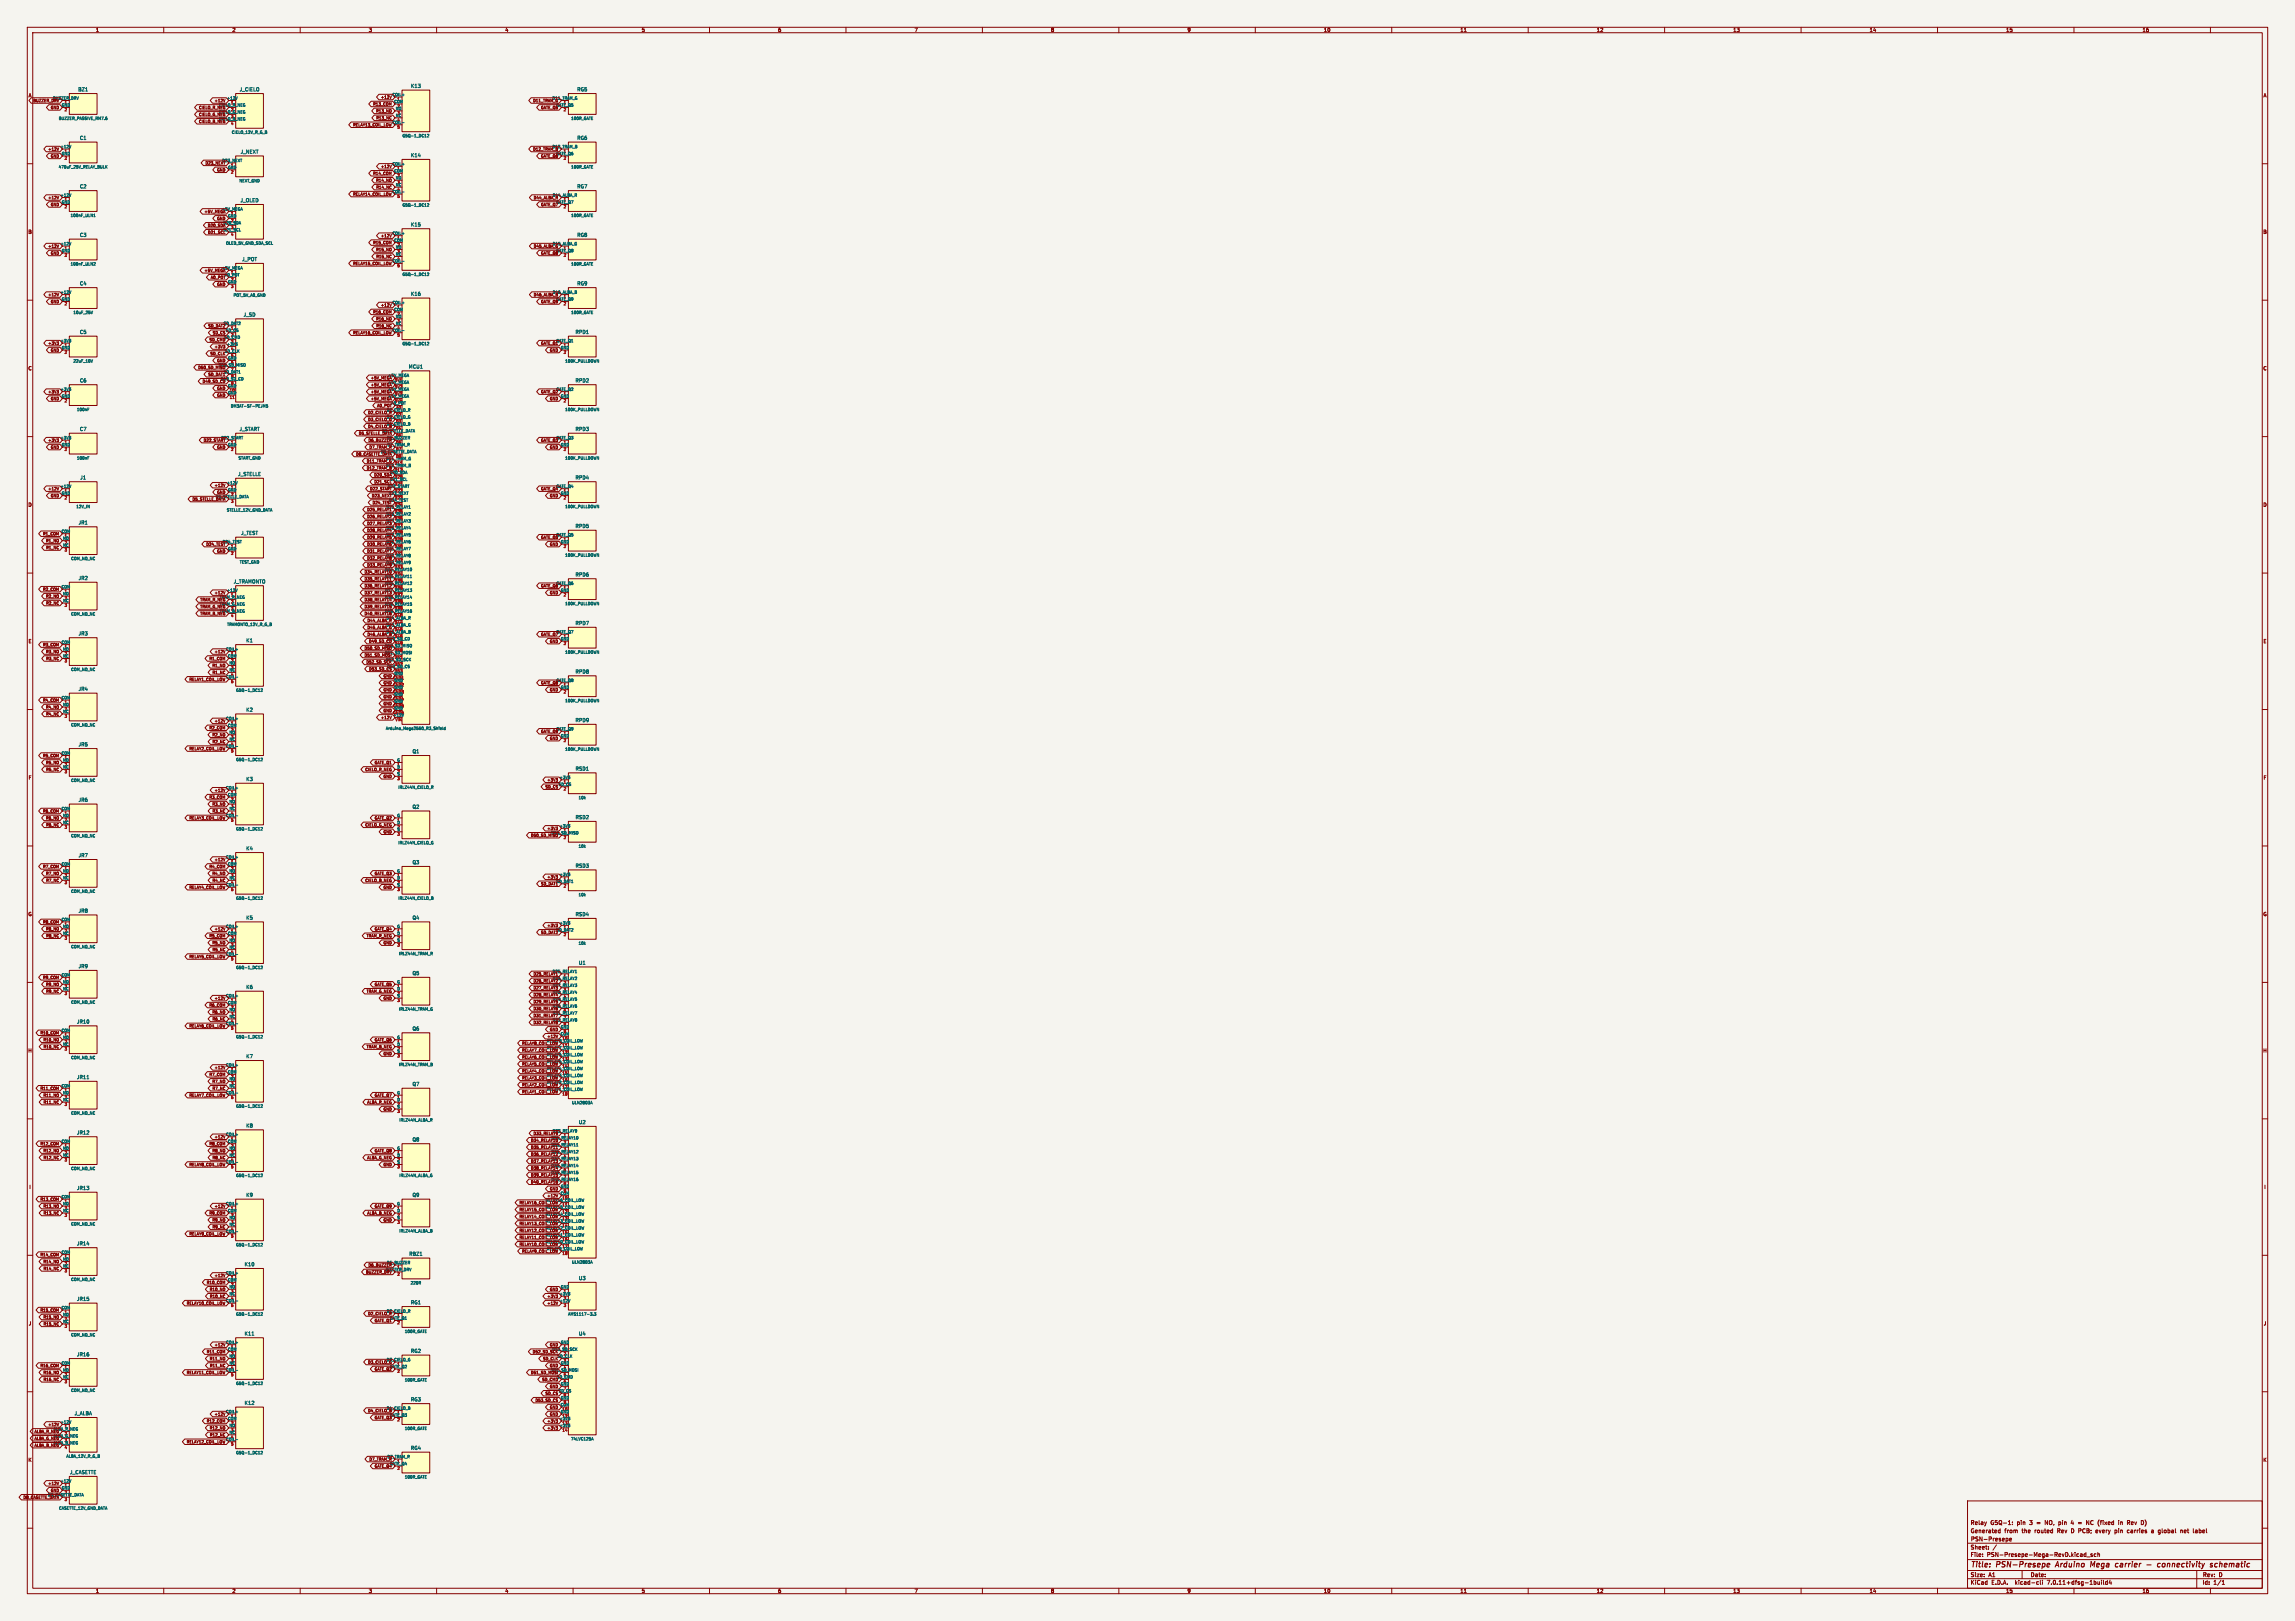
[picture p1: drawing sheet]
<svg xmlns="http://www.w3.org/2000/svg" width="841mm" height="594mm" viewBox="0 0 841 594" stroke-linecap="round" stroke-linejoin="round" font-family="sans-serif">
<defs><g id="words">
<g font-size="2.8" fill="#840000">
<text x="722" y="574.9">Title:</text>
<text x="731.7" y="574.9">PSN-Presepe</text>
<text x="754.3" y="574.9">Arduino</text>
<text x="767.7" y="574.9">Mega</text>
<text x="777.7" y="574.9">carrier</text>
<text x="789.9" y="574.9">-</text>
<text x="794.7" y="574.9">connectivity</text>
<text x="814.8" y="574.9">schematic</text>
</g>
<g font-size="2.1" fill="#840000">
<text x="722" y="562">Generated</text>
<text x="722" y="559">Relay</text>
<text x="729.4" y="559">G5Q-1:</text>
<text x="734.5" y="562">from</text>
<text x="739.2" y="559">pin</text>
<text x="741" y="562">the</text>
<text x="743.9" y="559">3</text>
<text x="745.8" y="562">routed</text>
<text x="746.6" y="559">=</text>
<text x="749.8" y="559">NO, pin</text>
<text x="754.2" y="562">Rev</text>
<text x="759.4" y="562">D PCB;</text>
<text x="759.7" y="559">4</text>
<text x="765.6" y="559">NC (fixed</text>
<text x="768.7" y="562">every</text>
<text x="775.8" y="562">pin</text>
<text x="777.7" y="559">in</text>
<text x="780.6" y="562">carries</text>
<text x="781" y="559">Rev</text>
<text x="786.3" y="559">D)</text>
<text x="789.6" y="562">a</text>
<text x="792.2" y="562">global</text>
<text x="800.5" y="562">net</text>
<text x="805.3" y="562">label</text>
<text x="722" y="568">Sheet:</text>
<text x="722" y="565.2">PSN-Presepe</text>
<text x="722" y="570.7">File:</text>
<text x="728.1" y="570.7">PSN-Presepe-Mega-RevD.kicad_sch</text>
<text x="722" y="580.9">KiCad</text>
<text x="722" y="578.1">Size:</text>
<text x="728.7" y="578.1">A1</text>
<text x="729.7" y="580.9">E.D.A.</text>
<text x="738.6" y="580.9">kicad-cli</text>
<text x="744" y="578.1">Date:</text>
<text x="750.5" y="580.9">7.0.11+dfsg-1build4</text>
<text x="807" y="578.3">Rev:</text>
<text x="807" y="580.9">Id:</text>
<text x="811.1" y="580.9">1/1</text>
<text x="813.4" y="578.3">D</text>
</g>
<g font-size="1.8" fill="#840000">
<text x="35" y="11.9">1</text>
<text x="85" y="11.9">2</text>
<text x="135" y="11.9">3</text>
<text x="185" y="11.9">4</text>
<text x="235" y="11.9">5</text>
<text x="285" y="11.9">6</text>
<text x="335" y="11.9">7</text>
<text x="385" y="11.9">8</text>
<text x="435" y="11.9">9</text>
<text x="485" y="11.9">10</text>
<text x="535" y="11.9">11</text>
<text x="585" y="11.9">12</text>
<text x="635" y="11.9">13</text>
<text x="685" y="11.9">14</text>
<text x="735" y="11.9">15</text>
<text x="785" y="11.9">16</text>
<text x="10.3" y="35.9">A</text>
<text x="829.3" y="35.9">A</text>
<text x="10.3" y="85.9">B</text>
<text x="829.2" y="85.9">B</text>
<text x="10.3" y="135.9">C</text>
<text x="829.2" y="135.9">C</text>
<text x="10.3" y="185.9">D</text>
<text x="829.2" y="185.9">D</text>
<text x="10.3" y="235.9">E</text>
<text x="829.3" y="235.9">E</text>
<text x="10.3" y="285.9">F</text>
<text x="829.3" y="285.9">F</text>
<text x="10.3" y="335.9">G</text>
<text x="829.2" y="335.9">G</text>
<text x="10.2" y="385.9">H</text>
<text x="829.2" y="385.9">H</text>
<text x="10.6" y="435.9">I</text>
<text x="829.6" y="435.9">I</text>
<text x="10.4" y="485.9">J</text>
<text x="829.4" y="485.9">J</text>
<text x="10.3" y="535.9">K</text>
<text x="829.2" y="535.9">K</text>
<text x="35" y="583.9">1</text>
<text x="85" y="583.9">2</text>
<text x="135" y="583.9">3</text>
<text x="185" y="583.9">4</text>
<text x="235" y="583.9">5</text>
<text x="285" y="583.9">6</text>
<text x="335" y="583.9">7</text>
<text x="385" y="583.9">8</text>
<text x="435" y="583.9">9</text>
<text x="485" y="583.9">10</text>
<text x="535" y="583.9">11</text>
<text x="585" y="583.9">12</text>
<text x="635" y="583.9">13</text>
<text x="685" y="583.9">14</text>
<text x="735" y="583.9">15</text>
<text x="785" y="583.9">16</text>
</g>
<g font-size="1.8" fill="#006464">
<text x="28.5" y="33.7">BZ1</text>
<text x="87.7" y="33.7">J_CIELO</text>
<text x="150.5" y="32.4">K13</text>
<text x="211.4" y="33.7">RG5</text>
<text x="29.1" y="51.4">C1</text>
<text x="211.4" y="51.4">RG6</text>
<text x="88" y="56.5">J_NEXT</text>
<text x="150.5" y="57.8">K14</text>
<text x="29.1" y="69.2">C2</text>
<text x="211.4" y="69.2">RG7</text>
<text x="88" y="74.3">J_OLED</text>
<text x="150.5" y="83.2">K15</text>
<text x="29.1" y="87">C3</text>
<text x="211.4" y="87">RG8</text>
<text x="88.6" y="95.9">J_POT</text>
<text x="29.1" y="104.8">C4</text>
<text x="211.4" y="104.8">RG9</text>
<text x="150.5" y="108.6">K16</text>
<text x="89.1" y="116.2">J_SD</text>
<text x="29.1" y="122.6">C5</text>
<text x="210.7" y="122.6">RPD1</text>
<text x="149.7" y="135.3">MCU1</text>
<text x="29.1" y="140.3">C6</text>
<text x="210.7" y="140.3">RPD2</text>
<text x="29.1" y="158.1">C7</text>
<text x="87.6" y="158.1">J_START</text>
<text x="210.7" y="158.1">RPD3</text>
<text x="29.3" y="175.9">J1</text>
<text x="87.1" y="174.6">J_STELLE</text>
<text x="210.7" y="175.9">RPD4</text>
<text x="28.7" y="192.4">JR1</text>
<text x="88.2" y="196.2">J_TEST</text>
<text x="210.7" y="193.7">RPD5</text>
<text x="28.7" y="212.7">JR2</text>
<text x="85.5" y="214">J_TRAMONTO</text>
<text x="210.7" y="211.5">RPD6</text>
<text x="28.7" y="233">JR3</text>
<text x="210.7" y="229.2">RPD7</text>
<text x="90.1" y="235.6">K1</text>
<text x="210.7" y="247">RPD8</text>
<text x="28.7" y="253.4">JR4</text>
<text x="90.1" y="261">K2</text>
<text x="210.7" y="264.8">RPD9</text>
<text x="28.7" y="273.7">JR5</text>
<text x="151" y="276.2">Q1</text>
<text x="90.1" y="286.4">K3</text>
<text x="210.8" y="282.6">RSD1</text>
<text x="28.7" y="294">JR6</text>
<text x="151" y="296.5">Q2</text>
<text x="210.8" y="300.4">RSD2</text>
<text x="90.1" y="311.8">K4</text>
<text x="28.7" y="314.3">JR7</text>
<text x="151" y="316.9">Q3</text>
<text x="210.8" y="318.1">RSD3</text>
<text x="28.7" y="334.6">JR8</text>
<text x="210.8" y="335.9">RSD4</text>
<text x="90.1" y="337.2">K5</text>
<text x="151" y="337.2">Q4</text>
<text x="212" y="353.7">U1</text>
<text x="28.7" y="355">JR9</text>
<text x="151" y="357.5">Q5</text>
<text x="90.1" y="362.6">K6</text>
<text x="28" y="375.3">JR10</text>
<text x="151" y="377.8">Q6</text>
<text x="90.1" y="388">K7</text>
<text x="28" y="395.6">JR11</text>
<text x="151" y="398.1">Q7</text>
<text x="90.1" y="413.4">K8</text>
<text x="212" y="412.1">U2</text>
<text x="28" y="415.9">JR12</text>
<text x="151" y="418.5">Q8</text>
<text x="28" y="436.2">JR13</text>
<text x="90.1" y="438.8">K9</text>
<text x="151" y="438.8">Q9</text>
<text x="28" y="456.6">JR14</text>
<text x="149.8" y="460.4">RBZ1</text>
<text x="89.5" y="464.2">K10</text>
<text x="212" y="469.3">U3</text>
<text x="28" y="476.9">JR15</text>
<text x="150.4" y="478.2">RG1</text>
<text x="89.5" y="489.6">K11</text>
<text x="212" y="489.6">U4</text>
<text x="28" y="497.2">JR16</text>
<text x="150.4" y="495.9">RG2</text>
<text x="89.5" y="515">K12</text>
<text x="150.4" y="513.7">RG3</text>
<text x="27.2" y="518.8">J_ALBA</text>
<text x="150.4" y="531.5">RG4</text>
<text x="25.5" y="540.4">J_CASETTE</text>
</g>
<g font-size="1.4" fill="#006464">
<text x="143.6" y="35.3">COIL+</text>
<text x="19.3" y="36.6">BUZZER_DRV</text>
<text x="22.5" y="39.1">GND</text>
<text x="23.5" y="38.5">1</text>
<text x="80.1" y="39.1">CIELO_R_NEG</text>
<text x="80.1" y="41.7">CIELO_G_NEG</text>
<text x="83" y="36.6">+12V</text>
<text x="84.5" y="38.5">1</text>
<text x="84.5" y="41.1">2</text>
<text x="144.3" y="37.8">COM</text>
<text x="144.9" y="40.4">NO</text>
<text x="145.4" y="37.3">1</text>
<text x="145.4" y="39.8">2</text>
<text x="202.3" y="36.6">D11_TRAM_G</text>
<text x="203.7" y="39.1">GATE_Q5</text>
<text x="206.4" y="38.5">1</text>
<text x="21.4" y="44.1">BUZZER_PASSIVE_RM7.6</text>
<text x="80.1" y="44.2">CIELO_B_NEG</text>
<text x="84.5" y="43.6">3</text>
<text x="143.6" y="45.5">COIL-</text>
<text x="144.9" y="42.9">NC</text>
<text x="145.4" y="42.4">3</text>
<text x="145.4" y="44.9">4</text>
<text x="209.2" y="44.1">100R_GATE</text>
<text x="84.8" y="49.2">CIELO_12V_R_G_B</text>
<text x="147.3" y="50.5">G5Q-1_DC12</text>
<text x="22" y="54.4">+12V</text>
<text x="22.5" y="56.9">GND</text>
<text x="23.5" y="56.3">1</text>
<text x="81.3" y="59.4">D23_NEXT</text>
<text x="202.3" y="54.4">D12_TRAM_B</text>
<text x="206.4" y="56.3">1</text>
<text x="21.4" y="61.9">470uF_25V_RELAY_BULK</text>
<text x="83.4" y="62">GND</text>
<text x="84.5" y="61.4">1</text>
<text x="143.6" y="60.7">COIL+</text>
<text x="144.3" y="63.2">COM</text>
<text x="144.9" y="65.8">NO</text>
<text x="145.4" y="62.7">1</text>
<text x="145.4" y="65.2">2</text>
<text x="209.2" y="61.9">100R_GATE</text>
<text x="87.6" y="67">NEXT_GND</text>
<text x="143.6" y="70.9">COIL-</text>
<text x="144.9" y="68.3">NC</text>
<text x="145.4" y="67.8">3</text>
<text x="145.4" y="70.3">4</text>
<text x="22" y="72.1">+12V</text>
<text x="22.5" y="74.7">GND</text>
<text x="23.5" y="74.1">1</text>
<text x="81.1" y="77.2">+5V_MEGA</text>
<text x="147.3" y="75.9">G5Q-1_DC12</text>
<text x="202.4" y="72.1">D44_ALBA_R</text>
<text x="203.7" y="74.7">GATE_Q7</text>
<text x="206.4" y="74.1">1</text>
<text x="25.7" y="79.7">100nF_ULN1</text>
<text x="83.4" y="79.8">GND</text>
<text x="84.5" y="79.2">1</text>
<text x="84.5" y="81.7">2</text>
<text x="209.2" y="79.7">100R_GATE</text>
<text x="22" y="89.9">+12V</text>
<text x="82.7" y="89.9">OLED_5V_GND_SDA_SCL</text>
<text x="84.5" y="84.3">3</text>
<text x="143.6" y="86.1">COIL+</text>
<text x="144.3" y="88.6">COM</text>
<text x="145.4" y="88.1">1</text>
<text x="22.5" y="92.5">GND</text>
<text x="23.5" y="91.9">1</text>
<text x="144.9" y="91.2">NO</text>
<text x="144.9" y="93.7">NC</text>
<text x="145.4" y="90.6">2</text>
<text x="145.4" y="93.2">3</text>
<text x="145.4" y="95.7">4</text>
<text x="206.4" y="91.9">1</text>
<text x="25.7" y="97.5">100nF_ULN2</text>
<text x="81.1" y="98.8">+5V_MEGA</text>
<text x="82.3" y="101.3">A0_POT</text>
<text x="84.5" y="100.8">1</text>
<text x="143.6" y="96.3">COIL-</text>
<text x="147.3" y="101.3">G5Q-1_DC12</text>
<text x="209.2" y="97.5">100R_GATE</text>
<text x="22" y="107.7">+12V</text>
<text x="83.4" y="103.9">GND</text>
<text x="84.5" y="103.3">2</text>
<text x="22.5" y="110.2">GND</text>
<text x="23.5" y="109.7">1</text>
<text x="85.4" y="108.9">POT_5V_A0_GND</text>
<text x="143.6" y="111.5">COIL+</text>
<text x="145.4" y="113.5">1</text>
<text x="203.7" y="110.2">GATE_Q9</text>
<text x="206.4" y="109.7">1</text>
<text x="26.8" y="115.3">10uF_25V</text>
<text x="144.3" y="114">COM</text>
<text x="144.9" y="116.6">NO</text>
<text x="144.9" y="119.1">NC</text>
<text x="145.4" y="116">2</text>
<text x="145.4" y="118.6">3</text>
<text x="209.2" y="115.3">100R_GATE</text>
<text x="22" y="125.5">+3V3</text>
<text x="82" y="124.2">SD_CMD</text>
<text x="84.5" y="121.1">1</text>
<text x="84.5" y="123.6">2</text>
<text x="143.6" y="121.7">COIL-</text>
<text x="145.4" y="121.1">4</text>
<text x="203.7" y="125.5">GATE_Q1</text>
<text x="22.5" y="128">GND</text>
<text x="23.5" y="127.4">1</text>
<text x="83" y="126.7">+3V3</text>
<text x="83.4" y="131.8">GND</text>
<text x="84.5" y="126.2">3</text>
<text x="84.5" y="128.7">4</text>
<text x="84.5" y="131.3">5</text>
<text x="147.3" y="126.7">G5Q-1_DC12</text>
<text x="205.4" y="128">GND</text>
<text x="206.4" y="127.4">1</text>
<text x="26.8" y="133">22uF_10V</text>
<text x="84.5" y="133.8">6</text>
<text x="84.5" y="136.3">7</text>
<text x="207" y="133">100K_PULLDOWN</text>
<text x="22" y="143.3">+3V3</text>
<text x="83.4" y="142">GND</text>
<text x="84" y="144">10</text>
<text x="84.5" y="138.9">8</text>
<text x="142.1" y="138.2">+5V_MEGA</text>
<text x="144.5" y="140.1">5V1</text>
<text x="144.5" y="142.7">5V2</text>
<text x="203.7" y="143.3">GATE_Q2</text>
<text x="22.5" y="145.8">GND</text>
<text x="23.5" y="145.2">1</text>
<text x="83.4" y="144.5">GND</text>
<text x="84.4" y="149.5">DM3AT-SF-PEJM5</text>
<text x="144.5" y="145.2">5V3</text>
<text x="144.5" y="147.8">5V4</text>
<text x="205.4" y="145.8">GND</text>
<text x="206.4" y="145.2">1</text>
<text x="28" y="150.8">100nF</text>
<text x="141.6" y="150.9">D2_CIELO_R</text>
<text x="141.6" y="153.4">D3_CIELO_G</text>
<text x="144.9" y="152.8">D2</text>
<text x="144.9" y="155.4">D3</text>
<text x="145" y="150.3">A0</text>
<text x="207" y="150.8">100K_PULLDOWN</text>
<text x="22" y="161">+3V3</text>
<text x="141.6" y="161">D6_BUZZER</text>
<text x="144.9" y="157.9">D4</text>
<text x="144.9" y="160.5">D5</text>
<text x="22.5" y="163.6">GND</text>
<text x="23.5" y="163">1</text>
<text x="83.4" y="163.6">GND</text>
<text x="84.5" y="163">1</text>
<text x="141.8" y="163.6">D7_TRAM_R</text>
<text x="144.9" y="163">D6</text>
<text x="144.9" y="165.5">D7</text>
<text x="205.4" y="163.6">GND</text>
<text x="206.4" y="163">1</text>
<text x="28" y="168.6">100nF</text>
<text x="87.2" y="168.6">START_GND</text>
<text x="141.3" y="171.2">D12_TRAM_B</text>
<text x="144.5" y="170.6">D11</text>
<text x="144.5" y="173.2">D12</text>
<text x="207" y="168.6">100K_PULLDOWN</text>
<text x="22" y="178.8">+12V</text>
<text x="83" y="177.5">+12V</text>
<text x="84.5" y="179.5">1</text>
<text x="141.9" y="178.8">D22_START</text>
<text x="144.5" y="175.7">D20</text>
<text x="144.5" y="178.2">D21</text>
<text x="203.7" y="178.8">GATE_Q4</text>
<text x="22.5" y="181.4">GND</text>
<text x="23.5" y="180.8">1</text>
<text x="78.9" y="182.6">D5_STELLE_DATA</text>
<text x="83.4" y="180.1">GND</text>
<text x="84.5" y="182.1">2</text>
<text x="142.3" y="181.4">D23_NEXT</text>
<text x="142.4" y="183.9">D24_TEST</text>
<text x="144.5" y="180.8">D22</text>
<text x="144.5" y="183.3">D23</text>
<text x="144.5" y="185.9">D24</text>
<text x="205.4" y="181.4">GND</text>
<text x="206.4" y="180.8">1</text>
<text x="27.8" y="186.4">12V_IN</text>
<text x="83" y="187.6">STELLE_12V_GND_DATA</text>
<text x="141.4" y="189">D26_RELAY2</text>
<text x="141.4" y="191.5">D27_RELAY3</text>
<text x="144.5" y="188.4">D25</text>
<text x="144.5" y="190.9">D26</text>
<text x="207" y="186.4">100K_PULLDOWN</text>
<text x="22.4" y="195.3">COM</text>
<text x="23" y="197.9">NO</text>
<text x="23.5" y="197.3">1</text>
<text x="141.4" y="194.1">D28_RELAY4</text>
<text x="141.4" y="196.6">D29_RELAY5</text>
<text x="144.5" y="193.5">D27</text>
<text x="144.5" y="196">D28</text>
<text x="203.7" y="196.6">GATE_Q5</text>
<text x="23" y="200.4">NC</text>
<text x="23.5" y="199.8">2</text>
<text x="81.4" y="199.1">D24_TEST</text>
<text x="83.4" y="201.7">GND</text>
<text x="84.5" y="201.1">1</text>
<text x="141.4" y="199.1">D30_RELAY6</text>
<text x="141.4" y="201.7">D31_RELAY7</text>
<text x="144.5" y="198.6">D29</text>
<text x="144.5" y="201.1">D30</text>
<text x="144.5" y="203.6">D31</text>
<text x="205.4" y="199.1">GND</text>
<text x="206.4" y="198.6">1</text>
<text x="25.9" y="205.4">COM_NO_NC</text>
<text x="87.7" y="206.7">TEST_GND</text>
<text x="141.4" y="204.2">D32_RELAY8</text>
<text x="141.4" y="206.8">D33_RELAY9</text>
<text x="144.5" y="206.2">D32</text>
<text x="144.5" y="208.7">D33</text>
<text x="207" y="204.2">100K_PULLDOWN</text>
<text x="22.4" y="215.6">COM</text>
<text x="144.5" y="211.3">D34</text>
<text x="144.5" y="213.8">D35</text>
<text x="203.7" y="214.4">GATE_Q6</text>
<text x="23" y="218.2">NO</text>
<text x="23" y="220.7">NC</text>
<text x="23.5" y="217.6">1</text>
<text x="23.5" y="220.2">2</text>
<text x="80.3" y="219.5">TRAM_R_NEG</text>
<text x="80.3" y="222">TRAM_G_NEG</text>
<text x="83" y="216.9">+12V</text>
<text x="84.5" y="218.9">1</text>
<text x="84.5" y="221.4">2</text>
<text x="144.5" y="216.3">D36</text>
<text x="144.5" y="218.9">D37</text>
<text x="144.5" y="221.4">D38</text>
<text x="205.4" y="216.9">GND</text>
<text x="206.4" y="216.3">1</text>
<text x="207" y="221.9">100K_PULLDOWN</text>
<text x="25.9" y="225.7">COM_NO_NC</text>
<text x="84.5" y="224">3</text>
<text x="141.4" y="227.1">D44_ALBA_R</text>
<text x="144.5" y="224">D39</text>
<text x="144.5" y="226.5">D40</text>
<text x="83.1" y="229.6">TRAMONTO_12V_R_G_B</text>
<text x="144.5" y="229">D44</text>
<text x="144.5" y="231.6">D45</text>
<text x="22.4" y="236">COM</text>
<text x="23" y="238.5">NO</text>
<text x="23.5" y="237.9">1</text>
<text x="82.7" y="238.5">COIL+</text>
<text x="140.9" y="237.2">D50_SD_MISO</text>
<text x="140.9" y="239.8">D51_SD_MOSI</text>
<text x="141.7" y="234.7">D49_SD_CD</text>
<text x="144.5" y="234.1">D46</text>
<text x="144.5" y="236.7">D49</text>
<text x="144.5" y="239.2">D50</text>
<text x="205.4" y="234.7">GND</text>
<text x="206.4" y="234.1">1</text>
<text x="207" y="239.7">100K_PULLDOWN</text>
<text x="23" y="241">NC</text>
<text x="23.5" y="240.5">2</text>
<text x="83.4" y="241">COM</text>
<text x="83.9" y="243.6">NO</text>
<text x="84.5" y="240.5">1</text>
<text x="84.5" y="243">2</text>
<text x="84.5" y="245.6">3</text>
<text x="141.3" y="242.3">D52_SD_SCK</text>
<text x="144.5" y="241.7">D51</text>
<text x="144.5" y="244.3">D52</text>
<text x="25.9" y="246.1">COM_NO_NC</text>
<text x="82.7" y="248.7">COIL-</text>
<text x="83.9" y="246.1">NC</text>
<text x="84.5" y="248.1">4</text>
<text x="144.4" y="249.9">GND</text>
<text x="144.5" y="246.8">D53</text>
<text x="206.4" y="251.9">1</text>
<text x="22.4" y="256.3">COM</text>
<text x="86.4" y="253.7">G5Q-1_DC12</text>
<text x="144.4" y="252.5">GND</text>
<text x="144.4" y="255">GND</text>
<text x="144.4" y="257.6">GND</text>
<text x="205.4" y="252.5">GND</text>
<text x="207" y="257.5">100K_PULLDOWN</text>
<text x="23" y="258.8">NO</text>
<text x="23" y="261.4">NC</text>
<text x="23.5" y="258.3">1</text>
<text x="23.5" y="260.8">2</text>
<text x="82.7" y="263.9">COIL+</text>
<text x="143.9" y="262.1">GND6</text>
<text x="143.9" y="262.6">+12V</text>
<text x="144.4" y="260.1">GND</text>
<text x="25.9" y="266.4">COM_NO_NC</text>
<text x="83.4" y="266.4">COM</text>
<text x="83.9" y="269">NO</text>
<text x="84.5" y="265.9">1</text>
<text x="84.5" y="268.4">2</text>
<text x="141.2" y="267.7">Arduino_Mega2560_R3_Shield</text>
<text x="203.7" y="267.7">GATE_Q9</text>
<text x="206.4" y="269.7">1</text>
<text x="82.7" y="274.1">COIL-</text>
<text x="83.9" y="271.5">NC</text>
<text x="84.5" y="271">3</text>
<text x="84.5" y="273.5">4</text>
<text x="205.4" y="270.3">GND</text>
<text x="207" y="275.3">100K_PULLDOWN</text>
<text x="22.4" y="276.6">COM</text>
<text x="23" y="279.1">NO</text>
<text x="23" y="281.7">NC</text>
<text x="23.5" y="278.6">1</text>
<text x="23.5" y="281.1">2</text>
<text x="86.4" y="279.1">G5Q-1_DC12</text>
<text x="145.4" y="279.1">G</text>
<text x="145.4" y="281.1">1</text>
<text x="25.9" y="286.7">COM_NO_NC</text>
<text x="145.4" y="283.7">2</text>
<text x="204.9" y="285.5">+3V3</text>
<text x="206.4" y="287.5">1</text>
<text x="82.7" y="289.3">COIL+</text>
<text x="83.4" y="291.8">COM</text>
<text x="84.5" y="291.3">1</text>
<text x="84.5" y="293.8">2</text>
<text x="145.8" y="289.2">IRLZ44N_CIELO_R</text>
<text x="204.5" y="288">SD_CS</text>
<text x="211.9" y="293.1">10k</text>
<text x="22.4" y="296.9">COM</text>
<text x="23" y="299.5">NO</text>
<text x="23.5" y="298.9">1</text>
<text x="82.7" y="299.5">COIL-</text>
<text x="83.9" y="294.4">NO</text>
<text x="83.9" y="296.9">NC</text>
<text x="84.5" y="296.4">3</text>
<text x="84.5" y="298.9">4</text>
<text x="145.4" y="299.5">G</text>
<text x="23" y="302">NC</text>
<text x="23.5" y="301.4">2</text>
<text x="86.4" y="304.5">G5Q-1_DC12</text>
<text x="145.4" y="301.4">1</text>
<text x="145.4" y="304">2</text>
<text x="201.9" y="305.8">D50_SD_MISO</text>
<text x="204.9" y="303.3">+3V3</text>
<text x="206.4" y="305.2">1</text>
<text x="25.9" y="307">COM_NO_NC</text>
<text x="145.8" y="309.6">IRLZ44N_CIELO_G</text>
<text x="211.9" y="310.8">10k</text>
<text x="22.4" y="317.2">COM</text>
<text x="82.7" y="314.7">COIL+</text>
<text x="83.4" y="317.2">COM</text>
<text x="84.5" y="316.7">1</text>
<text x="23" y="319.8">NO</text>
<text x="23" y="322.3">NC</text>
<text x="23.5" y="319.2">1</text>
<text x="23.5" y="321.8">2</text>
<text x="83.9" y="319.8">NO</text>
<text x="83.9" y="322.3">NC</text>
<text x="84.5" y="319.2">2</text>
<text x="84.5" y="321.8">3</text>
<text x="145.4" y="319.8">G</text>
<text x="145.4" y="321.8">1</text>
<text x="203.7" y="323.6">SD_DAT1</text>
<text x="204.9" y="321.1">+3V3</text>
<text x="206.4" y="323">1</text>
<text x="25.9" y="327.3">COM_NO_NC</text>
<text x="82.7" y="324.9">COIL-</text>
<text x="84.5" y="324.3">4</text>
<text x="86.4" y="329.9">G5Q-1_DC12</text>
<text x="145.4" y="324.3">2</text>
<text x="145.8" y="329.9">IRLZ44N_CIELO_B</text>
<text x="211.9" y="328.6">10k</text>
<text x="22.4" y="337.6">COM</text>
<text x="23" y="340.1">NO</text>
<text x="23.5" y="339.5">1</text>
<text x="82.7" y="340.1">COIL+</text>
<text x="145.4" y="340.1">G</text>
<text x="203.7" y="341.4">SD_DAT2</text>
<text x="204.9" y="338.8">+3V3</text>
<text x="206.4" y="340.8">1</text>
<text x="23" y="342.6">NC</text>
<text x="23.5" y="342.1">2</text>
<text x="25.9" y="347.7">COM_NO_NC</text>
<text x="83.4" y="342.6">COM</text>
<text x="83.9" y="345.2">NO</text>
<text x="83.9" y="347.7">NC</text>
<text x="84.5" y="342.1">1</text>
<text x="84.5" y="344.6">2</text>
<text x="84.5" y="347.2">3</text>
<text x="145.4" y="342.1">1</text>
<text x="145.4" y="344.6">2</text>
<text x="211.9" y="346.4">10k</text>
<text x="82.7" y="350.3">COIL-</text>
<text x="84.5" y="349.7">4</text>
<text x="146" y="350.2">IRLZ44N_TRAM_R</text>
<text x="22.4" y="357.9">COM</text>
<text x="23.5" y="359.9">1</text>
<text x="86.4" y="355.3">G5Q-1_DC12</text>
<text x="202.4" y="356.6">D25_RELAY1</text>
<text x="202.4" y="359.2">D26_RELAY2</text>
<text x="206.4" y="358.6">1</text>
<text x="23" y="360.4">NO</text>
<text x="23" y="363">NC</text>
<text x="23.5" y="362.4">2</text>
<text x="82.7" y="365.5">COIL+</text>
<text x="145.4" y="360.4">G</text>
<text x="145.4" y="362.4">1</text>
<text x="145.4" y="364.9">2</text>
<text x="202.4" y="361.7">D27_RELAY3</text>
<text x="202.4" y="364.2">D28_RELAY4</text>
<text x="206.4" y="361.1">2</text>
<text x="206.4" y="363.7">3</text>
<text x="25.9" y="368">COM_NO_NC</text>
<text x="83.4" y="368">COM</text>
<text x="83.9" y="370.6">NO</text>
<text x="84.5" y="367.5">1</text>
<text x="84.5" y="370">2</text>
<text x="146" y="370.5">IRLZ44N_TRAM_G</text>
<text x="202.4" y="366.8">D29_RELAY5</text>
<text x="202.4" y="371.9">D31_RELAY7</text>
<text x="206.4" y="366.2">4</text>
<text x="206.4" y="368.7">5</text>
<text x="206.4" y="371.3">6</text>
<text x="82.7" y="375.7">COIL-</text>
<text x="83.9" y="373.1">NC</text>
<text x="84.5" y="372.6">3</text>
<text x="84.5" y="375.1">4</text>
<text x="202.4" y="374.4">D32_RELAY8</text>
<text x="205.4" y="376.9">GND</text>
<text x="206.4" y="373.8">7</text>
<text x="206.4" y="376.4">8</text>
<text x="22.4" y="378.2">COM</text>
<text x="23" y="380.7">NO</text>
<text x="23" y="383.3">NC</text>
<text x="23.5" y="380.2">1</text>
<text x="23.5" y="382.7">2</text>
<text x="86.4" y="380.7">G5Q-1_DC12</text>
<text x="145.4" y="380.7">G</text>
<text x="145.4" y="382.7">1</text>
<text x="200.3" y="382">RELAY8_COIL_LOW</text>
<text x="205.3" y="379.5">COM</text>
<text x="205.9" y="381.4">10</text>
<text x="205.9" y="384">11</text>
<text x="25.9" y="388.3">COM_NO_NC</text>
<text x="145.4" y="385.3">2</text>
<text x="200.3" y="384.6">RELAY7_COIL_LOW</text>
<text x="200.3" y="387.1">RELAY6_COIL_LOW</text>
<text x="200.3" y="389.6">RELAY5_COIL_LOW</text>
<text x="205.9" y="386.5">12</text>
<text x="205.9" y="389.1">13</text>
<text x="82.7" y="390.9">COIL+</text>
<text x="83.4" y="393.4">COM</text>
<text x="83.9" y="396">NO</text>
<text x="84.5" y="392.9">1</text>
<text x="84.5" y="395.4">2</text>
<text x="146" y="390.8">IRLZ44N_TRAM_B</text>
<text x="200.3" y="392.2">RELAY4_COIL_LOW</text>
<text x="200.3" y="394.7">RELAY3_COIL_LOW</text>
<text x="205.9" y="391.6">14</text>
<text x="205.9" y="394.1">15</text>
<text x="22.4" y="398.5">COM</text>
<text x="23" y="401.1">NO</text>
<text x="23.5" y="400.5">1</text>
<text x="82.7" y="401.1">COIL-</text>
<text x="83.9" y="398.5">NC</text>
<text x="84.5" y="398">3</text>
<text x="84.5" y="400.5">4</text>
<text x="145.4" y="401.1">G</text>
<text x="200.3" y="397.3">RELAY2_COIL_LOW</text>
<text x="200.3" y="399.8">RELAY1_COIL_LOW</text>
<text x="205.9" y="396.7">16</text>
<text x="205.9" y="399.2">17</text>
<text x="23" y="403.6">NC</text>
<text x="23.5" y="403">2</text>
<text x="86.4" y="406.1">G5Q-1_DC12</text>
<text x="145.4" y="403">1</text>
<text x="145.4" y="405.6">2</text>
<text x="209.4" y="404.8">ULN2803A</text>
<text x="25.9" y="408.6">COM_NO_NC</text>
<text x="146.2" y="411.2">IRLZ44N_ALBA_R</text>
<text x="22.4" y="418.8">COM</text>
<text x="82.7" y="416.3">COIL+</text>
<text x="83.4" y="418.8">COM</text>
<text x="84.5" y="418.3">1</text>
<text x="202.4" y="415">D33_RELAY9</text>
<text x="206.4" y="417">1</text>
<text x="206.4" y="419.5">2</text>
<text x="23" y="421.4">NO</text>
<text x="23" y="423.9">NC</text>
<text x="23.5" y="420.8">1</text>
<text x="23.5" y="423.4">2</text>
<text x="83.9" y="421.4">NO</text>
<text x="83.9" y="423.9">NC</text>
<text x="84.5" y="420.8">2</text>
<text x="84.5" y="423.4">3</text>
<text x="84.5" y="425.9">4</text>
<text x="145.4" y="421.4">G</text>
<text x="145.4" y="423.4">1</text>
<text x="145.4" y="425.9">2</text>
<text x="206.4" y="422.1">3</text>
<text x="206.4" y="424.6">4</text>
<text x="25.9" y="428.9">COM_NO_NC</text>
<text x="82.7" y="426.5">COIL-</text>
<text x="86.4" y="431.5">G5Q-1_DC12</text>
<text x="146.2" y="431.5">IRLZ44N_ALBA_G</text>
<text x="206.4" y="427.2">5</text>
<text x="206.4" y="429.7">6</text>
<text x="205.3" y="437.9">COM</text>
<text x="205.4" y="435.4">GND</text>
<text x="206.4" y="432.2">7</text>
<text x="206.4" y="434.8">8</text>
<text x="22.4" y="439.2">COM</text>
<text x="23" y="441.7">NO</text>
<text x="23.5" y="441.1">1</text>
<text x="23.5" y="443.7">2</text>
<text x="82.7" y="441.7">COIL+</text>
<text x="84.5" y="443.7">1</text>
<text x="145.4" y="441.7">G</text>
<text x="145.4" y="443.7">1</text>
<text x="199.8" y="440.4">RELAY16_COIL_LOW</text>
<text x="199.8" y="443">RELAY15_COIL_LOW</text>
<text x="205.9" y="439.9">10</text>
<text x="205.9" y="442.4">11</text>
<text x="23" y="444.2">NC</text>
<text x="25.9" y="449.3">COM_NO_NC</text>
<text x="83.4" y="444.2">COM</text>
<text x="83.9" y="446.8">NO</text>
<text x="83.9" y="449.3">NC</text>
<text x="84.5" y="446.2">2</text>
<text x="84.5" y="448.8">3</text>
<text x="145.4" y="446.2">2</text>
<text x="199.8" y="445.5">RELAY14_COIL_LOW</text>
<text x="199.8" y="448.1">RELAY13_COIL_LOW</text>
<text x="205.9" y="444.9">12</text>
<text x="205.9" y="447.5">13</text>
<text x="82.7" y="451.9">COIL-</text>
<text x="84.5" y="451.3">4</text>
<text x="146.2" y="451.8">IRLZ44N_ALBA_B</text>
<text x="199.8" y="450.6">RELAY12_COIL_LOW</text>
<text x="199.8" y="453.1">RELAY11_COIL_LOW</text>
<text x="205.9" y="450">14</text>
<text x="205.9" y="452.6">15</text>
<text x="205.9" y="455.1">16</text>
<text x="22.4" y="459.5">COM</text>
<text x="23.5" y="461.5">1</text>
<text x="86.4" y="456.9">G5Q-1_DC12</text>
<text x="200.3" y="458.2">RELAY9_COIL_LOW</text>
<text x="205.9" y="457.6">17</text>
<text x="23" y="462">NO</text>
<text x="23" y="464.6">NC</text>
<text x="23.5" y="464">2</text>
<text x="82.7" y="467.1">COIL+</text>
<text x="141.2" y="465.8">BUZZER_DRV</text>
<text x="141.6" y="463.3">D6_BUZZER</text>
<text x="145.4" y="465.3">1</text>
<text x="209.4" y="463.2">ULN2803A</text>
<text x="25.9" y="469.6">COM_NO_NC</text>
<text x="83.4" y="469.6">COM</text>
<text x="83.9" y="472.2">NO</text>
<text x="84.5" y="469.1">1</text>
<text x="84.5" y="471.6">2</text>
<text x="150.3" y="470.9">220R</text>
<text x="205.4" y="472.2">GND</text>
<text x="22.4" y="479.8">COM</text>
<text x="82.7" y="477.3">COIL-</text>
<text x="83.9" y="474.7">NC</text>
<text x="84.5" y="474.2">3</text>
<text x="84.5" y="476.7">4</text>
<text x="204.9" y="474.7">+3V3</text>
<text x="204.9" y="477.3">+12V</text>
<text x="206.4" y="474.2">1</text>
<text x="206.4" y="476.7">2</text>
<text x="23" y="482.3">NO</text>
<text x="23" y="484.9">NC</text>
<text x="23.5" y="481.8">1</text>
<text x="23.5" y="484.3">2</text>
<text x="86.4" y="482.3">G5Q-1_DC12</text>
<text x="141.6" y="481.1">D2_CIELO_R</text>
<text x="145.4" y="483">1</text>
<text x="208" y="482.3">AMS1117-3.3</text>
<text x="25.9" y="489.9">COM_NO_NC</text>
<text x="148.2" y="488.6">100R_GATE</text>
<text x="82.7" y="492.5">COIL+</text>
<text x="83.4" y="495">COM</text>
<text x="83.9" y="497.6">NO</text>
<text x="84.5" y="494.5">1</text>
<text x="84.5" y="497">2</text>
<text x="204.1" y="497.6">SD_CLK</text>
<text x="205.4" y="492.5">GND</text>
<text x="206.4" y="494.5">1</text>
<text x="206.4" y="497">2</text>
<text x="22.4" y="500.1">COM</text>
<text x="23" y="502.7">NO</text>
<text x="23.5" y="502.1">1</text>
<text x="82.7" y="502.7">COIL-</text>
<text x="83.9" y="500.1">NC</text>
<text x="84.5" y="499.6">3</text>
<text x="84.5" y="502.1">4</text>
<text x="141.6" y="498.9">D3_CIELO_G</text>
<text x="142.8" y="501.4">GATE_Q2</text>
<text x="145.4" y="500.8">1</text>
<text x="201.9" y="502.7">D51_SD_MOSI</text>
<text x="205.4" y="500.1">GND</text>
<text x="206.4" y="499.6">3</text>
<text x="206.4" y="502.1">4</text>
<text x="23" y="505.2">NC</text>
<text x="23.5" y="504.6">2</text>
<text x="86.4" y="507.7">G5Q-1_DC12</text>
<text x="148.2" y="506.4">100R_GATE</text>
<text x="204" y="505.2">SD_CMD</text>
<text x="205.4" y="507.7">GND</text>
<text x="206.4" y="504.6">5</text>
<text x="206.4" y="507.2">6</text>
<text x="206.4" y="509.7">7</text>
<text x="25.9" y="510.2">COM_NO_NC</text>
<text x="204.5" y="510.3">SD_CS</text>
<text x="205.3" y="515.4">COM</text>
<text x="205.4" y="512.8">GND</text>
<text x="206.4" y="512.3">8</text>
<text x="22" y="521.7">+12V</text>
<text x="82.7" y="517.9">COIL+</text>
<text x="83.4" y="520.4">COM</text>
<text x="84.5" y="519.9">1</text>
<text x="145.4" y="518.6">1</text>
<text x="204.9" y="520.4">+3V3</text>
<text x="205.4" y="517.9">GND</text>
<text x="205.9" y="517.3">10</text>
<text x="205.9" y="519.9">12</text>
<text x="19.5" y="524.3">ALBA_R_NEG</text>
<text x="19.5" y="526.8">ALBA_G_NEG</text>
<text x="23.5" y="523.7">1</text>
<text x="23.5" y="526.2">2</text>
<text x="83.9" y="523">NO</text>
<text x="83.9" y="525.5">NC</text>
<text x="84.5" y="522.4">2</text>
<text x="84.5" y="525">3</text>
<text x="84.5" y="527.5">4</text>
<text x="148.2" y="524.2">100R_GATE</text>
<text x="204.9" y="523">+3V3</text>
<text x="205.9" y="522.4">13</text>
<text x="19.5" y="529.3">ALBA_B_NEG</text>
<text x="23.5" y="528.8">3</text>
<text x="82.7" y="528.1">COIL-</text>
<text x="86.4" y="533.1">G5Q-1_DC12</text>
<text x="209.1" y="528">74LVC125A</text>
<text x="24.2" y="534.4">ALBA_12V_R_G_B</text>
<text x="141.8" y="534.4">D7_TRAM_R</text>
<text x="142.8" y="537">GATE_Q4</text>
<text x="145.4" y="536.4">1</text>
<text x="22" y="543.3">+12V</text>
<text x="22.5" y="545.8">GND</text>
<text x="23.5" y="545.3">1</text>
<text x="148.2" y="542">100R_GATE</text>
<text x="23.5" y="547.8">2</text>
<text x="21.5" y="553.4">CASETTE_12V_GND_DATA</text>
</g>
<g font-size="1.4" fill="#840000">
<text x="12" y="37.6">BUZZER_DRV</text>
<text x="18.4" y="40.2">GND</text>
<text x="72.7" y="40.2">CIELO_R_NEG</text>
<text x="78.4" y="37.6">+12V</text>
<text x="136.5" y="38.9">R13_COM</text>
<text x="137.6" y="41.4">R13_NO</text>
<text x="139.4" y="36.4">+12V</text>
<text x="195.2" y="37.6">D11_TRAM_G</text>
<text x="198.1" y="40.2">GATE_Q5</text>
<text x="72.7" y="45.2">CIELO_B_NEG</text>
<text x="72.7" y="42.7">CIELO_G_NEG</text>
<text x="129.2" y="46.5">RELAY13_COIL_LOW</text>
<text x="137.7" y="44">R13_NC</text>
<text x="17.5" y="55.4">+12V</text>
<text x="18.4" y="57.9">GND</text>
<text x="195.2" y="55.4">D12_TRAM_B</text>
<text x="198.1" y="57.9">GATE_Q6</text>
<text x="203.7" y="56.9">GATE_Q6</text>
<text x="75.1" y="60.5">D23_NEXT</text>
<text x="79.4" y="63">GND</text>
<text x="136.5" y="64.3">R14_COM</text>
<text x="139.4" y="61.8">+12V</text>
<text x="129.2" y="71.9">RELAY14_COIL_LOW</text>
<text x="137.6" y="66.8">R14_NO</text>
<text x="137.7" y="69.4">R14_NC</text>
<text x="17.5" y="73.2">+12V</text>
<text x="18.4" y="75.7">GND</text>
<text x="195.4" y="73.2">D44_ALBA_R</text>
<text x="198.1" y="75.7">GATE_Q7</text>
<text x="74.7" y="78.3">+5V_MEGA</text>
<text x="76" y="83.3">D20_SDA</text>
<text x="79.4" y="80.8">GND</text>
<text x="81.7" y="82.3">D20_SDA</text>
<text x="76" y="85.9">D21_SCL</text>
<text x="81.7" y="84.8">D21_SCL</text>
<text x="136.5" y="89.7">R15_COM</text>
<text x="139.4" y="87.2">+12V</text>
<text x="202.4" y="89.9">D45_ALBA_G</text>
<text x="17.5" y="91">+12V</text>
<text x="18.4" y="93.5">GND</text>
<text x="137.6" y="92.2">R15_NO</text>
<text x="137.7" y="94.8">R15_NC</text>
<text x="195.4" y="91">D45_ALBA_G</text>
<text x="198.1" y="93.5">GATE_Q8</text>
<text x="203.7" y="92.5">GATE_Q8</text>
<text x="74.7" y="99.9">+5V_MEGA</text>
<text x="129.2" y="97.3">RELAY15_COIL_LOW</text>
<text x="77.1" y="102.4">A0_POT</text>
<text x="79.4" y="104.9">GND</text>
<text x="202.4" y="107.7">D46_ALBA_B</text>
<text x="17.5" y="108.7">+12V</text>
<text x="18.4" y="111.3">GND</text>
<text x="139.4" y="112.6">+12V</text>
<text x="195.4" y="108.7">D46_ALBA_B</text>
<text x="198.1" y="111.3">GATE_Q9</text>
<text x="81.8" y="119.1">SD_DAT2</text>
<text x="136.5" y="115.1">R16_COM</text>
<text x="137.6" y="117.6">R16_NO</text>
<text x="76.2" y="120.2">SD_DAT2</text>
<text x="76.6" y="125.3">SD_CMD</text>
<text x="77.8" y="122.7">SD_CS</text>
<text x="82.6" y="121.7">SD_CS</text>
<text x="129.2" y="122.7">RELAY16_COIL_LOW</text>
<text x="137.7" y="120.2">R16_NC</text>
<text x="17.5" y="126.5">+3V3</text>
<text x="18.4" y="129.1">GND</text>
<text x="76.9" y="130.3">SD_CLK</text>
<text x="78.4" y="127.8">+3V3</text>
<text x="82.2" y="129.3">SD_CLK</text>
<text x="198.1" y="126.5">GATE_Q1</text>
<text x="201.3" y="129.1">GND</text>
<text x="72.4" y="135.4">D50_SD_MISO</text>
<text x="76.2" y="138">SD_DAT1</text>
<text x="79.4" y="132.9">GND</text>
<text x="80" y="134.4">D50_SD_MISO</text>
<text x="81.8" y="136.9">SD_DAT1</text>
<text x="74.1" y="140.5">D49_SD_CD</text>
<text x="79.4" y="143">GND</text>
<text x="80.8" y="139.4">D49_SD_CD</text>
<text x="135.7" y="141.8">+5V_MEGA</text>
<text x="135.7" y="139.2">+5V_MEGA</text>
<text x="142.1" y="140.7">+5V_MEGA</text>
<text x="142.1" y="143.3">+5V_MEGA</text>
<text x="17.5" y="144.3">+3V3</text>
<text x="18.4" y="146.8">GND</text>
<text x="79.4" y="145.6">GND</text>
<text x="135.7" y="146.8">+5V_MEGA</text>
<text x="135.7" y="144.3">+5V_MEGA</text>
<text x="138" y="149.4">A0_POT</text>
<text x="142.1" y="145.8">+5V_MEGA</text>
<text x="143.2" y="148.3">A0_POT</text>
<text x="198.1" y="144.3">GATE_Q2</text>
<text x="201.3" y="146.8">GND</text>
<text x="134.7" y="154.5">D3_CIELO_G</text>
<text x="134.7" y="151.9">D2_CIELO_R</text>
<text x="141.6" y="156">D4_CIELO_B</text>
<text x="81" y="161">D22_START</text>
<text x="131.3" y="159.5">D5_STELLE_DATA</text>
<text x="134.7" y="157">D4_CIELO_B</text>
<text x="139.9" y="158.5">D5_STELLE_DATA</text>
<text x="203.7" y="161">GATE_Q3</text>
<text x="17.5" y="162.1">+3V3</text>
<text x="18.4" y="164.6">GND</text>
<text x="74.4" y="162.1">D22_START</text>
<text x="79.4" y="164.6">GND</text>
<text x="130.3" y="167.2">D8_CASETTE_DATA</text>
<text x="134.8" y="162.1">D6_BUZZER</text>
<text x="135.2" y="164.6">D7_TRAM_R</text>
<text x="139.4" y="166.1">D8_CASETTE_DATA</text>
<text x="198.1" y="162.1">GATE_Q3</text>
<text x="201.3" y="164.6">GND</text>
<text x="134.2" y="172.2">D12_TRAM_B</text>
<text x="134.2" y="169.7">D11_TRAM_G</text>
<text x="141.3" y="168.7">D11_TRAM_G</text>
<text x="142.7" y="173.7">D20_SDA</text>
<text x="17.5" y="179.9">+12V</text>
<text x="78.4" y="178.6">+12V</text>
<text x="135.4" y="179.9">D22_START</text>
<text x="136.9" y="174.8">D20_SDA</text>
<text x="137" y="177.3">D21_SCL</text>
<text x="142.7" y="176.3">D21_SCL</text>
<text x="198.1" y="179.9">GATE_Q4</text>
<text x="18.4" y="182.4">GND</text>
<text x="70.3" y="183.7">D5_STELLE_DATA</text>
<text x="79.4" y="181.1">GND</text>
<text x="136.1" y="182.4">D23_NEXT</text>
<text x="136.3" y="184.9">D24_TEST</text>
<text x="201.3" y="182.4">GND</text>
<text x="134.4" y="190">D26_RELAY2</text>
<text x="134.4" y="187.5">D25_RELAY1</text>
<text x="141.4" y="186.4">D25_RELAY1</text>
<text x="15.6" y="196.4">R1_COM</text>
<text x="134.4" y="197.6">D29_RELAY5</text>
<text x="134.4" y="195.1">D28_RELAY4</text>
<text x="134.4" y="192.6">D27_RELAY3</text>
<text x="198.1" y="197.6">GATE_Q5</text>
<text x="16.7" y="198.9">R1_NO</text>
<text x="16.7" y="201.5">R1_NC</text>
<text x="75.4" y="200.2">D24_TEST</text>
<text x="79.4" y="202.7">GND</text>
<text x="134.4" y="202.7">D31_RELAY7</text>
<text x="134.4" y="200.2">D30_RELAY6</text>
<text x="201.3" y="200.2">GND</text>
<text x="134.4" y="207.8">D33_RELAY9</text>
<text x="134.4" y="205.3">D32_RELAY8</text>
<text x="140.9" y="209.3">D34_RELAY10</text>
<text x="133.4" y="215.4">D36_RELAY12</text>
<text x="133.4" y="212.9">D35_RELAY11</text>
<text x="133.4" y="210.3">D34_RELAY10</text>
<text x="140.9" y="211.8">D35_RELAY11</text>
<text x="140.9" y="214.4">D36_RELAY12</text>
<text x="198.1" y="215.4">GATE_Q6</text>
<text x="15.6" y="216.7">R2_COM</text>
<text x="16.7" y="219.2">R2_NO</text>
<text x="16.7" y="221.8">R2_NC</text>
<text x="73.2" y="220.5">TRAM_R_NEG</text>
<text x="78.4" y="218">+12V</text>
<text x="133.4" y="220.5">D38_RELAY14</text>
<text x="133.4" y="218">D37_RELAY13</text>
<text x="140.9" y="216.9">D37_RELAY13</text>
<text x="140.9" y="219.5">D38_RELAY14</text>
<text x="140.9" y="222">D39_RELAY15</text>
<text x="201.3" y="218">GND</text>
<text x="73.2" y="223">TRAM_G_NEG</text>
<text x="73.2" y="225.6">TRAM_B_NEG</text>
<text x="80.3" y="224.5">TRAM_B_NEG</text>
<text x="133.4" y="225.6">D40_RELAY16</text>
<text x="133.4" y="223">D39_RELAY15</text>
<text x="140.9" y="224.5">D40_RELAY16</text>
<text x="134.4" y="230.7">D45_ALBA_G</text>
<text x="134.4" y="228.1">D44_ALBA_R</text>
<text x="134.4" y="233.2">D46_ALBA_B</text>
<text x="141.4" y="229.6">D45_ALBA_G</text>
<text x="141.4" y="232.2">D46_ALBA_B</text>
<text x="198.1" y="233.2">GATE_Q7</text>
<text x="203.7" y="232.2">GATE_Q7</text>
<text x="15.6" y="237">R3_COM</text>
<text x="16.7" y="239.6">R3_NO</text>
<text x="78.4" y="239.6">+12V</text>
<text x="133.4" y="238.3">D50_SD_MISO</text>
<text x="135" y="235.7">D49_SD_CD</text>
<text x="201.3" y="235.7">GND</text>
<text x="16.7" y="242.1">R3_NC</text>
<text x="76.5" y="242.1">R1_COM</text>
<text x="77.6" y="244.6">R1_NO</text>
<text x="133.4" y="240.8">D51_SD_MOSI</text>
<text x="134.1" y="243.4">D52_SD_SCK</text>
<text x="135.1" y="245.9">D53_SD_CS</text>
<text x="141.8" y="244.9">D53_SD_CS</text>
<text x="69.2" y="249.7">RELAY1_COIL_LOW</text>
<text x="77.7" y="247.2">R1_NC</text>
<text x="140.4" y="251">GND</text>
<text x="140.4" y="248.4">GND</text>
<text x="198.1" y="251">GATE_Q8</text>
<text x="203.7" y="249.9">GATE_Q8</text>
<text x="15.6" y="257.3">R4_COM</text>
<text x="140.4" y="256.1">GND</text>
<text x="140.4" y="253.5">GND</text>
<text x="201.3" y="253.5">GND</text>
<text x="16.7" y="259.9">R4_NO</text>
<text x="16.7" y="262.4">R4_NC</text>
<text x="139.4" y="263.7">+12V</text>
<text x="140.4" y="261.1">GND</text>
<text x="140.4" y="258.6">GND</text>
<text x="76.5" y="267.5">R2_COM</text>
<text x="78.4" y="265">+12V</text>
<text x="198.1" y="268.8">GATE_Q9</text>
<text x="69.2" y="275.1">RELAY2_COIL_LOW</text>
<text x="77.6" y="270">R2_NO</text>
<text x="77.7" y="272.6">R2_NC</text>
<text x="201.3" y="271.3">GND</text>
<text x="15.6" y="277.7">R5_COM</text>
<text x="16.7" y="280.2">R5_NO</text>
<text x="137.1" y="280.2">GATE_Q1</text>
<text x="16.7" y="282.7">R5_NC</text>
<text x="133.7" y="282.7">CIELO_R_NEG</text>
<text x="140.4" y="285.3">GND</text>
<text x="200.4" y="286.5">+3V3</text>
<text x="76.5" y="292.9">R3_COM</text>
<text x="78.4" y="290.4">+12V</text>
<text x="199.7" y="289.1">SD_CS</text>
<text x="15.6" y="298">R6_COM</text>
<text x="77.6" y="295.4">R3_NO</text>
<text x="77.7" y="298">R3_NC</text>
<text x="16.7" y="300.5">R6_NO</text>
<text x="16.7" y="303.1">R6_NC</text>
<text x="69.2" y="300.5">RELAY3_COIL_LOW</text>
<text x="133.7" y="303.1">CIELO_G_NEG</text>
<text x="137.1" y="300.5">GATE_Q2</text>
<text x="140.4" y="305.6">GND</text>
<text x="200.4" y="304.3">+3V3</text>
<text x="194.4" y="306.9">D50_SD_MISO</text>
<text x="78.4" y="315.8">+12V</text>
<text x="15.6" y="318.3">R7_COM</text>
<text x="16.7" y="320.8">R7_NO</text>
<text x="16.7" y="323.4">R7_NC</text>
<text x="76.5" y="318.3">R4_COM</text>
<text x="77.6" y="320.8">R4_NO</text>
<text x="77.7" y="323.4">R4_NC</text>
<text x="133.7" y="323.4">CIELO_B_NEG</text>
<text x="137.1" y="320.8">GATE_Q3</text>
<text x="200.4" y="322.1">+3V3</text>
<text x="69.2" y="325.9">RELAY4_COIL_LOW</text>
<text x="140.4" y="325.9">GND</text>
<text x="198.1" y="324.6">SD_DAT1</text>
<text x="15.6" y="338.6">R8_COM</text>
<text x="16.7" y="341.2">R8_NO</text>
<text x="78.4" y="341.2">+12V</text>
<text x="137.1" y="341.2">GATE_Q4</text>
<text x="200.4" y="339.9">+3V3</text>
<text x="16.7" y="343.7">R8_NC</text>
<text x="76.5" y="343.7">R5_COM</text>
<text x="77.6" y="346.2">R5_NO</text>
<text x="134.2" y="343.7">TRAM_R_NEG</text>
<text x="140.4" y="346.2">GND</text>
<text x="198.1" y="342.4">SD_DAT2</text>
<text x="69.2" y="351.3">RELAY5_COIL_LOW</text>
<text x="77.7" y="348.8">R5_NC</text>
<text x="15.6" y="358.9">R9_COM</text>
<text x="195.3" y="357.7">D25_RELAY1</text>
<text x="16.7" y="361.5">R9_NO</text>
<text x="16.7" y="364">R9_NC</text>
<text x="134.2" y="364">TRAM_G_NEG</text>
<text x="137.1" y="361.5">GATE_Q5</text>
<text x="195.3" y="365.3">D28_RELAY4</text>
<text x="195.3" y="362.7">D27_RELAY3</text>
<text x="195.3" y="360.2">D26_RELAY2</text>
<text x="76.5" y="369.1">R6_COM</text>
<text x="77.6" y="371.6">R6_NO</text>
<text x="78.4" y="366.6">+12V</text>
<text x="140.4" y="366.6">GND</text>
<text x="195.3" y="370.4">D30_RELAY6</text>
<text x="195.3" y="367.8">D29_RELAY5</text>
<text x="202.4" y="369.3">D30_RELAY6</text>
<text x="69.2" y="376.7">RELAY6_COIL_LOW</text>
<text x="77.7" y="374.2">R6_NC</text>
<text x="195.3" y="375.4">D32_RELAY8</text>
<text x="195.3" y="372.9">D31_RELAY7</text>
<text x="201.3" y="378">GND</text>
<text x="14.6" y="379.3">R10_COM</text>
<text x="15.7" y="381.8">R10_NO</text>
<text x="137.1" y="381.8">GATE_Q6</text>
<text x="191.1" y="383.1">RELAY8_COIL_LOW</text>
<text x="200.4" y="380.5">+12V</text>
<text x="15.8" y="384.3">R10_NC</text>
<text x="134.2" y="384.3">TRAM_B_NEG</text>
<text x="140.4" y="386.9">GND</text>
<text x="191.1" y="385.6">RELAY7_COIL_LOW</text>
<text x="191.1" y="388.1">RELAY6_COIL_LOW</text>
<text x="76.5" y="394.5">R7_COM</text>
<text x="78.4" y="392">+12V</text>
<text x="191.1" y="390.7">RELAY5_COIL_LOW</text>
<text x="191.1" y="393.2">RELAY4_COIL_LOW</text>
<text x="191.1" y="395.8">RELAY3_COIL_LOW</text>
<text x="14.6" y="399.6">R11_COM</text>
<text x="77.6" y="397">R7_NO</text>
<text x="77.7" y="399.6">R7_NC</text>
<text x="191.1" y="398.3">RELAY2_COIL_LOW</text>
<text x="191.1" y="400.8">RELAY1_COIL_LOW</text>
<text x="15.7" y="402.1">R11_NO</text>
<text x="15.8" y="404.7">R11_NC</text>
<text x="69.2" y="402.1">RELAY7_COIL_LOW</text>
<text x="134.4" y="404.7">ALBA_R_NEG</text>
<text x="137.1" y="402.1">GATE_Q7</text>
<text x="140.4" y="407.2">GND</text>
<text x="14.6" y="419.9">R12_COM</text>
<text x="76.5" y="419.9">R8_COM</text>
<text x="78.4" y="417.4">+12V</text>
<text x="194.4" y="418.6">D34_RELAY10</text>
<text x="195.3" y="416.1">D33_RELAY9</text>
<text x="201.9" y="417.6">D34_RELAY10</text>
<text x="15.7" y="422.4">R12_NO</text>
<text x="15.8" y="425">R12_NC</text>
<text x="77.6" y="422.4">R8_NO</text>
<text x="77.7" y="425">R8_NC</text>
<text x="134.4" y="425">ALBA_G_NEG</text>
<text x="137.1" y="422.4">GATE_Q8</text>
<text x="194.4" y="421.2">D35_RELAY11</text>
<text x="194.4" y="423.7">D36_RELAY12</text>
<text x="201.9" y="420.1">D35_RELAY11</text>
<text x="201.9" y="422.7">D36_RELAY12</text>
<text x="201.9" y="425.2">D37_RELAY13</text>
<text x="69.2" y="427.5">RELAY8_COIL_LOW</text>
<text x="140.4" y="427.5">GND</text>
<text x="194.4" y="426.2">D37_RELAY13</text>
<text x="194.4" y="428.8">D38_RELAY14</text>
<text x="194.4" y="431.3">D39_RELAY15</text>
<text x="201.9" y="427.7">D38_RELAY14</text>
<text x="201.9" y="430.3">D39_RELAY15</text>
<text x="194.4" y="433.9">D40_RELAY16</text>
<text x="201.3" y="436.4">GND</text>
<text x="201.9" y="432.8">D40_RELAY16</text>
<text x="14.6" y="440.2">R13_COM</text>
<text x="15.7" y="442.8">R13_NO</text>
<text x="78.4" y="442.8">+12V</text>
<text x="137.1" y="442.8">GATE_Q9</text>
<text x="190.2" y="441.5">RELAY16_COIL_LOW</text>
<text x="200.4" y="438.9">+12V</text>
<text x="15.8" y="445.3">R13_NC</text>
<text x="76.5" y="445.3">R9_COM</text>
<text x="77.6" y="447.8">R9_NO</text>
<text x="134.4" y="445.3">ALBA_B_NEG</text>
<text x="140.4" y="447.8">GND</text>
<text x="190.2" y="444">RELAY15_COIL_LOW</text>
<text x="190.2" y="446.6">RELAY14_COIL_LOW</text>
<text x="190.2" y="449.1">RELAY13_COIL_LOW</text>
<text x="69.2" y="452.9">RELAY9_COIL_LOW</text>
<text x="77.7" y="450.4">R9_NC</text>
<text x="190.2" y="454.2">RELAY11_COIL_LOW</text>
<text x="190.2" y="451.6">RELAY12_COIL_LOW</text>
<text x="199.8" y="455.7">RELAY10_COIL_LOW</text>
<text x="14.6" y="460.5">R14_COM</text>
<text x="190.2" y="456.7">RELAY10_COIL_LOW</text>
<text x="191.1" y="459.3">RELAY9_COIL_LOW</text>
<text x="15.7" y="463.1">R14_NO</text>
<text x="15.8" y="465.6">R14_NC</text>
<text x="133.9" y="466.9">BUZZER_DRV</text>
<text x="134.8" y="464.3">D6_BUZZER</text>
<text x="75.6" y="470.7">R10_COM</text>
<text x="76.7" y="473.2">R10_NO</text>
<text x="78.4" y="468.2">+12V</text>
<text x="201.3" y="473.2">GND</text>
<text x="68.2" y="478.3">RELAY10_COIL_LOW</text>
<text x="76.7" y="475.8">R10_NC</text>
<text x="200.4" y="475.8">+3V3</text>
<text x="200.4" y="478.3">+12V</text>
<text x="14.6" y="480.9">R15_COM</text>
<text x="15.7" y="483.4">R15_NO</text>
<text x="15.8" y="485.9">R15_NC</text>
<text x="134.7" y="482.1">D2_CIELO_R</text>
<text x="137.1" y="484.7">GATE_Q1</text>
<text x="142.8" y="483.6">GATE_Q1</text>
<text x="75.6" y="496.1">R11_COM</text>
<text x="78.4" y="493.6">+12V</text>
<text x="195" y="496.1">D52_SD_SCK</text>
<text x="201.3" y="493.6">GND</text>
<text x="202.2" y="495">D52_SD_SCK</text>
<text x="14.6" y="501.2">R16_COM</text>
<text x="15.7" y="503.7">R16_NO</text>
<text x="68.2" y="503.7">RELAY11_COIL_LOW</text>
<text x="76.7" y="498.6">R11_NO</text>
<text x="76.7" y="501.2">R11_NC</text>
<text x="134.7" y="499.9">D3_CIELO_G</text>
<text x="137.1" y="502.4">GATE_Q2</text>
<text x="194.4" y="503.7">D51_SD_MOSI</text>
<text x="198.8" y="498.6">SD_CLK</text>
<text x="201.3" y="501.2">GND</text>
<text x="15.8" y="506.3">R16_NC</text>
<text x="198.5" y="506.3">SD_CMD</text>
<text x="201.3" y="508.8">GND</text>
<text x="196" y="513.9">D53_SD_CS</text>
<text x="199.7" y="511.3">SD_CS</text>
<text x="75.6" y="521.5">R12_COM</text>
<text x="78.4" y="519">+12V</text>
<text x="134.7" y="517.7">D4_CIELO_B</text>
<text x="137.1" y="520.2">GATE_Q3</text>
<text x="141.6" y="516.6">D4_CIELO_B</text>
<text x="142.8" y="519.2">GATE_Q3</text>
<text x="200.4" y="521.5">+3V3</text>
<text x="201.3" y="516.4">GND</text>
<text x="201.3" y="519">GND</text>
<text x="12.5" y="527.8">ALBA_G_NEG</text>
<text x="12.5" y="525.3">ALBA_R_NEG</text>
<text x="17.5" y="522.8">+12V</text>
<text x="76.7" y="524">R12_NO</text>
<text x="76.7" y="526.6">R12_NC</text>
<text x="200.4" y="524">+3V3</text>
<text x="12.5" y="530.4">ALBA_B_NEG</text>
<text x="68.2" y="529.1">RELAY12_COIL_LOW</text>
<text x="135.2" y="535.5">D7_TRAM_R</text>
<text x="137.1" y="538">GATE_Q4</text>
<text x="17.5" y="544.4">+12V</text>
<text x="8.4" y="549.4">D8_CASETTE_DATA</text>
<text x="17.5" y="548.4">D8_CASETTE_DATA</text>
<text x="18.4" y="546.9">GND</text>
</g>
<g font-size="1.4" fill="#a90000">
<text x="23.5" y="41.1">2</text>
<text x="206.4" y="41.1">2</text>
<text x="84.5" y="46.2">4</text>
<text x="145.4" y="47.4">5</text>
<text x="23.5" y="58.9">2</text>
<text x="206.4" y="58.9">2</text>
<text x="84.5" y="63.9">2</text>
<text x="23.5" y="76.6">2</text>
<text x="145.4" y="72.8">5</text>
<text x="206.4" y="76.6">2</text>
<text x="84.5" y="86.8">4</text>
<text x="23.5" y="94.4">2</text>
<text x="206.4" y="94.4">2</text>
<text x="145.4" y="98.2">5</text>
<text x="84.5" y="105.9">3</text>
<text x="23.5" y="112.2">2</text>
<text x="206.4" y="112.2">2</text>
<text x="145.4" y="123.6">5</text>
<text x="23.5" y="130">2</text>
<text x="206.4" y="130">2</text>
<text x="84.5" y="141.4">9</text>
<text x="23.5" y="147.8">2</text>
<text x="84" y="146.5">11</text>
<text x="206.4" y="147.8">2</text>
<text x="23.5" y="165.5">2</text>
<text x="84.5" y="165.5">2</text>
<text x="206.4" y="165.5">2</text>
<text x="144.9" y="168.1">D8</text>
<text x="23.5" y="183.3">2</text>
<text x="84.5" y="184.6">3</text>
<text x="206.4" y="183.3">2</text>
<text x="23.5" y="202.4">3</text>
<text x="84.5" y="203.6">2</text>
<text x="206.4" y="201.1">2</text>
<text x="206.4" y="218.9">2</text>
<text x="23.5" y="222.7">3</text>
<text x="84.5" y="226.5">4</text>
<text x="206.4" y="236.7">2</text>
<text x="23.5" y="243">3</text>
<text x="84.5" y="250.6">5</text>
<text x="143.9" y="249.4">GND1</text>
<text x="143.9" y="251.9">GND2</text>
<text x="143.9" y="254.4">GND3</text>
<text x="143.9" y="257">GND4</text>
<text x="206.4" y="254.4">2</text>
<text x="23.5" y="263.3">3</text>
<text x="143.9" y="259.5">GND5</text>
<text x="144.7" y="264.6">VIN</text>
<text x="206.4" y="272.2">2</text>
<text x="84.5" y="276">5</text>
<text x="23.5" y="283.7">3</text>
<text x="145.4" y="286.2">3</text>
<text x="206.4" y="290">2</text>
<text x="23.5" y="304">3</text>
<text x="84.5" y="301.4">5</text>
<text x="145.4" y="306.5">3</text>
<text x="206.4" y="307.8">2</text>
<text x="23.5" y="324.3">3</text>
<text x="84.5" y="326.8">5</text>
<text x="145.4" y="326.8">3</text>
<text x="206.4" y="325.6">2</text>
<text x="23.5" y="344.6">3</text>
<text x="145.4" y="347.2">3</text>
<text x="206.4" y="343.3">2</text>
<text x="84.5" y="352.2">5</text>
<text x="23.5" y="364.9">3</text>
<text x="145.4" y="367.5">3</text>
<text x="84.5" y="377.6">5</text>
<text x="206.4" y="378.9">9</text>
<text x="23.5" y="385.3">3</text>
<text x="145.4" y="387.8">3</text>
<text x="205.9" y="401.8">18</text>
<text x="23.5" y="405.6">3</text>
<text x="84.5" y="403">5</text>
<text x="145.4" y="408.1">3</text>
<text x="23.5" y="425.9">3</text>
<text x="84.5" y="428.4">5</text>
<text x="145.4" y="428.4">3</text>
<text x="206.4" y="437.3">9</text>
<text x="23.5" y="446.2">3</text>
<text x="145.4" y="448.8">3</text>
<text x="84.5" y="453.8">5</text>
<text x="205.9" y="460.2">18</text>
<text x="23.5" y="466.5">3</text>
<text x="145.4" y="467.8">2</text>
<text x="84.5" y="479.2">5</text>
<text x="206.4" y="479.2">3</text>
<text x="145.4" y="485.6">2</text>
<text x="23.5" y="486.9">3</text>
<text x="145.4" y="503.4">2</text>
<text x="23.5" y="507.2">3</text>
<text x="84.5" y="504.6">5</text>
<text x="206.4" y="514.8">9</text>
<text x="145.4" y="521.1">2</text>
<text x="205.9" y="525">14</text>
<text x="23.5" y="531.3">4</text>
<text x="84.5" y="530">5</text>
<text x="145.4" y="538.9">2</text>
<text x="23.5" y="550.4">3</text>
</g>
</g></defs>
<path d="M0 0h841v594h-841z" fill="#f5f4ef" stroke="#f5f4ef" stroke-width=".37"/>
<g fill="none" stroke="#840000" stroke-width=".37">
<path d="M10 10h821v574h-821zM12 12h817v570h-817zM60 10v2M110 10v2M160 10v2M210 10v2M260 10v2M310 10v2M360 10v2M410 10v2M460 10v2M510 10v2"/>
<path d="M536.6 11.6h.7M560 10v2M610 10v2M660 10v2M710 10v2M760 10v2M810 10v2M11.5 35.8h10.5l.9 1-.9 1h-10.5l-.9-1zM17.9 38.4h4.1l.9 1-.9 1h-4.1l-.9-1zM22.9 36.8h2.5M22.9 39.4h2.5M25.4 34.3h10.2v7.6h-10.2z"/>
<path d="M72.2 38.4h10.7l.9 1-.9 1h-10.7l-.9-1zM77.9 35.8h5l.9 1-.9 1h-5l-.9-1zM82.5 36.4l-.3 1M83.8 36.8h2.6M83.8 39.4h2.6M86.4 34.3h10.1v12.7h-10.1zM136 37.1h7.9l.9 1-.9 1h-7.9l-.9-1zM137.1 39.6h6.8l.9 1-.9 1h-6.8l-.9-1zM138.9 34.6h5l.9 1-.9 1h-5l-.9-1zM143.5 35.1l-.4 1M144.8 35.6h2.5M144.8 38.1h2.5"/>
<path d="M147.3 33h10.2v15.3h-10.2zM194.6 35.8h10.3l.8 1-.8 1h-10.3l-.9-1zM197.5 38.4h7.4l.8 1-.8 1h-7.4l-.8-1zM205.7 36.8h2.6M205.7 39.4h2.6M208.3 34.3h10.1v7.6h-10.1zM10 60h2M16.9 53.6h5.1l.9 1-.9 1h-5.1l-.8-1zM17.9 56.1h4.1l.9 1-.9 1.1h-4.1l-.9-1.1zM21.5 54.1l-.3 1M22.9 54.6h2.5M22.9 57.1h2.5"/>
<path d="M25.4 52.1h10.2v7.6h-10.2zM72.2 43.4h10.7l.9 1-.9 1.1h-10.7l-.9-1.1zM72.2 40.9h10.7l.9 1-.9 1h-10.7l-.9-1zM74.6 58.7h8.3l.9 1-.9 1h-8.3l-.9-1zM83.8 41.9h2.6M83.8 44.4h2.6M83.8 59.7h2.6M86.4 57.1h10.1v7.7h-10.1zM128.7 44.7h15.2l.9 1-.9 1h-15.2l-.9-1zM137.1 42.2h6.8l.9 1-.9 1h-6.8l-.8-1zM138.9 60h5l.9 1-.9 1h-5l-.9-1zM144.8 40.6h2.5"/>
<path d="M144.8 43.2h2.5M144.8 45.7h2.5M147.3 58.4h10.2v15.3h-10.2zM194.6 53.6h10.3l.8 1-.8 1h-10.3l-.9-1zM197.5 56.1h7.4l.8 1-.8 1.1h-7.4l-.8-1.1zM205.7 54.6h2.6M205.7 57.1h2.6M208.3 52.1h10.1v7.6h-10.1zM829 60h2M16.9 71.4h5.1l.9 1-.9 1h-5.1l-.8-1zM17.9 73.9h4.1l.9 1-.9 1h-4.1l-.9-1zM21.5 71.9l-.3 1"/>
<path d="M22.9 72.4h2.5M22.9 74.9h2.5M25.4 69.8h10.2v7.7h-10.2zM74.2 76.5h8.7l.9 1-.9 1h-8.7l-.9-1zM78.8 79h4.1l.9 1-.9 1h-4.1l-.8-1zM78.8 61.2h4.1l.9 1-.9 1h-4.1l-.8-1zM83.8 77.5h2.6M83.8 62.2h2.6M86.4 74.9h10.1v12.7h-10.1zM128.7 70.1h15.2l.9 1-.9 1h-15.2l-.9-1zM136 62.5h7.9l.9 1-.9 1h-7.9l-.9-1zM137.1 65h6.8l.9 1-.9 1h-6.8l-.9-1z"/>
<path d="M137.1 67.6h6.8l.9 1-.9 1h-6.8l-.8-1zM143.5 60.5l-.4 1M144.8 61h2.5M144.8 63.5h2.5M144.8 66h2.5M144.8 68.6h2.5M144.8 71.1h2.5M194.9 71.4h10l.8 1-.8 1h-10l-.9-1zM197.5 73.9h7.4l.8 1-.8 1h-7.4l-.8-1zM205.7 72.4h2.6M205.7 74.9h2.6M208.3 69.8h10.1v7.7h-10.1z"/>
<path d="M16.9 89.2h5.1l.9 1-.9 1h-5.1l-.8-1zM17.9 91.7h4.1l.9 1-.9 1h-4.1l-.9-1zM21.5 89.7l-.3 1M22.9 90.2h2.5M22.9 92.7h2.5M25.4 87.6h10.2v7.6h-10.2zM74.2 98.1h8.7l.9 1-.9 1h-8.7l-.9-1zM75.4 81.5h7.5l.9 1-.9 1.1h-7.5l-.9-1.1zM75.5 84.1h7.4l.9 1-.9 1h-7.4l-.9-1zM83.8 99.1h2.6M83.8 80h2.6M83.8 82.5h2.6"/>
<path d="M83.8 85.1h2.6M86.4 96.5h10.1v10.2h-10.1zM128.7 95.5h15.2l.9 1-.9 1h-15.2l-.9-1zM136 87.9h7.9l.9 1-.9 1h-7.9l-.9-1zM137.1 90.4h6.8l.9 1-.9 1h-6.8l-.9-1zM137.1 93h6.8l.9 1-.9 1h-6.8l-.8-1zM138.9 85.4h5l.9 1-.9 1h-5l-.9-1zM143.5 85.9l-.4 1M144.8 86.4h2.5M144.8 88.9h2.5M144.8 91.4h2.5M144.8 94h2.5"/>
<path d="M144.8 96.5h2.5M147.3 83.8h10.2v15.3h-10.2zM194.9 89.2h10l.8 1-.8 1h-10l-.9-1zM197.5 91.7h7.4l.8 1-.8 1h-7.4l-.8-1zM205.7 90.2h2.6M205.7 92.7h2.6M208.3 87.6h10.1v7.6h-10.1zM10 110h2M16.9 106.9h5.1l.9 1-.9 1.1h-5.1l-.8-1.1zM17.9 109.5h4.1l.9 1-.9 1h-4.1l-.9-1zM21.5 107.5l-.3 1M22.9 107.9h2.5"/>
<path d="M22.9 110.5h2.5M25.4 105.4h10.2v7.6h-10.2zM75.6 118.4h7.3l.9 1-.9 1h-7.3l-.9-1zM76.5 100.6h6.4l.9 1-.9 1h-6.4l-.9-1zM78.8 103.1h4.1l.9 1-.9 1h-4.1l-.8-1zM83.8 101.6h2.6M83.8 104.1h2.6M83.8 119.4h2.6M86.4 116.8h10.1v30.5h-10.1zM136 113.3h7.9l.9 1-.9 1h-7.9l-.9-1zM137.1 115.8h6.8l.9 1-.9 1h-6.8l-.9-1zM137.1 118.4h6.8l.9 1-.9 1h-6.8l-.8-1z"/>
<path d="M138.9 110.8h5l.9 1-.9 1h-5l-.9-1zM143.5 111.3l-.4 1M144.8 111.8h2.5M144.8 114.3h2.5M144.8 116.8h2.5M144.8 119.4h2.5M147.3 109.2h10.2v15.3h-10.2zM194.9 106.9h10l.8 1-.8 1.1h-10l-.9-1.1zM197.5 109.5h7.4l.8 1-.8 1h-7.4l-.8-1zM205.7 107.9h2.6M205.7 110.5h2.6M208.3 105.4h10.1v7.6h-10.1z"/>
<path d="M829 110h2M16.9 124.7h5.1l.9 1-.9 1h-5.1l-.8-1zM17.9 127.3h4.1l.9 1-.9 1h-4.1l-.9-1zM20.8 125.3h.6l-.3 .3 .3 .5-.4 .2M22.9 125.7h2.5M22.9 128.3h2.5M25.4 123.2h10.2v7.6h-10.2zM71.9 133.6h11l.9 1-.9 1h-11l-.9-1zM73.5 138.7h9.4l.9 1-.9 1h-9.4l-.9-1zM75.6 136.2h7.3l.9 1-.9 1h-7.3l-.9-1zM76 123.5h6.9l.9 1-.9 1h-6.9l-.8-1zM76.4 128.5h6.5l.9 1-.9 1h-6.5l-.9-1z"/>
<path d="M77.2 120.9h5.7l.9 1-.9 1h-5.7l-.8-1zM77.9 126h5l.9 1-.9 1h-5l-.9-1zM78.8 131.1h4.1l.9 1-.9 1h-4.1l-.8-1zM81.8 126.5h.6l-.3 .4 .3 .4-.5 .2M83.8 121.9h2.6M83.8 124.5h2.6M83.8 127h2.6M83.8 129.5h2.6M83.8 132.1h2.6M83.8 134.6h2.6M83.8 137.2h2.6M83.8 139.7h2.6"/>
<path d="M128.7 120.9h15.2l.9 1-.9 1h-15.2l-.9-1zM135.1 140h8.8l.9 1-.9 1h-8.8l-.8-1zM135.1 137.4h8.8l.9 1-.9 1h-8.8l-.8-1zM144.8 121.9h2.5M144.8 138.4h2.5M147.3 135.9h10.2v129.5h-10.2zM197.5 124.7h7.4l.8 1-.8 1h-7.4l-.8-1zM200.8 127.3h4.1l.8 1-.8 1h-4.1l-.9-1zM205.7 125.7h2.6M205.7 128.3h2.6M208.3 123.2h10.1v7.6h-10.1zM10 160h2"/>
<path d="M16.9 142.5h5.1l.9 1-.9 1h-5.1l-.8-1zM17.9 145h4.1l.9 1-.9 1.1h-4.1l-.9-1.1zM20.8 143h.6l-.3 .4 .3 .4-.4 .2M22.9 143.5h2.5M22.9 146h2.5M25.4 141h10.2v7.6h-10.2zM25.4 158.7h10.2v7.7h-10.2zM78.8 143.8h4.1l.9 1-.9 1h-4.1l-.8-1zM78.8 141.2h4.1l.9 1-.9 1h-4.1l-.8-1zM83.8 142.2h2.6M83.8 144.8h2.6M86.4 158.7h10.1v7.7h-10.1z"/>
<path d="M130.8 157.7h13.1l.9 1-.9 1.1h-13.1l-.9-1.1zM134.1 155.2h9.8l.9 1-.9 1h-9.8l-.8-1zM134.1 152.7h9.8l.9 1-.9 1h-9.8l-.8-1zM134.1 150.1h9.8l.9 1-.9 1h-9.8l-.8-1zM135.1 145h8.8l.9 1-.9 1.1h-8.8l-.8-1.1zM135.1 142.5h8.8l.9 1-.9 1h-8.8l-.8-1zM137.5 147.6h6.4l.9 1-.9 1h-6.4l-.9-1zM144.8 143.5h2.5M144.8 146h2.5M144.8 141h2.5M144.8 148.6h2.5M144.8 151.1h2.5"/>
<path d="M144.8 153.7h2.5M144.8 156.2h2.5M144.8 158.7h2.5M197.5 142.5h7.4l.8 1-.8 1h-7.4l-.8-1zM200.8 145h4.1l.8 1-.8 1.1h-4.1l-.9-1.1zM205.7 143.5h2.6M205.7 146h2.6M208.3 141h10.1v7.6h-10.1zM208.3 158.7h10.1v7.7h-10.1zM829 160h2M16.9 178.1h5.1l.9 1-.9 1h-5.1l-.8-1zM16.9 160.3h5.1l.9 1-.9 1h-5.1l-.8-1z"/>
<path d="M17.9 162.8h4.1l.9 1-.9 1h-4.1l-.9-1zM20.8 160.8h.6l-.3 .4 .3 .4-.4 .2M21.5 178.6l-.3 1M22.9 179.1h2.5M22.9 161.3h2.5M22.9 163.8h2.5M25.4 176.5h10.2v7.6h-10.2zM73.9 160.3h9l.9 1-.9 1h-9l-.9-1zM77.9 176.8h5l.9 1-.9 1h-5l-.9-1zM78.8 179.3h4.1l.9 1-.9 1h-4.1l-.8-1zM78.8 162.8h4.1l.9 1-.9 1h-4.1l-.8-1zM82.5 177.3l-.3 1"/>
<path d="M83.8 161.3h2.6M83.8 163.8h2.6M83.8 177.8h2.6M86.4 175.3h10.1v10.1h-10.1zM129.8 165.4h14.1l.9 1-.9 1h-14.1l-.9-1zM133.7 170.4h10.2l.9 1-.9 1.1h-10.2l-.9-1.1zM133.7 167.9h10.2l.9 1-.9 1h-10.2l-.9-1zM134.3 160.3h9.6l.9 1-.9 1h-9.6l-.9-1zM134.6 162.8h9.3l.9 1-.9 1h-9.3l-.9-1zM134.9 178.1h9l.9 1-.9 1h-9l-.9-1zM136.4 173h7.5l.9 1-.9 1h-7.5l-.9-1zM136.4 175.5h7.5l.9 1-.9 1h-7.5l-.8-1z"/>
<path d="M144.8 179.1h2.5M144.8 161.3h2.5M144.8 163.8h2.5M144.8 168.9h2.5M144.8 171.4h2.5M144.8 174h2.5M144.8 176.5h2.5M144.8 166.4h2.5M197.5 178.1h7.4l.8 1-.8 1h-7.4l-.8-1zM197.5 160.3h7.4l.8 1-.8 1h-7.4l-.8-1zM200.8 162.8h4.1l.8 1-.8 1h-4.1l-.9-1zM205.7 179.1h2.6"/>
<path d="M205.7 161.3h2.6M205.7 163.8h2.6M208.3 176.5h10.1v7.6h-10.1zM15 194.6h7l.9 1-.9 1h-7l-.8-1zM16.1 197.1h5.9l.9 1-.9 1h-5.9l-.8-1zM16.2 199.7h5.8l.9 1-.9 1h-5.8l-.9-1zM17.9 180.6h4.1l.9 1-.9 1h-4.1l-.9-1zM22.9 195.6h2.5M22.9 198.1h2.5M22.9 181.6h2.5M25.4 193h10.2v10.2h-10.2zM69.8 181.9h13.1l.9 1-.9 1h-13.1l-.9-1z"/>
<path d="M74.8 198.4h8.1l.9 1-.9 1h-8.1l-.8-1zM83.8 199.4h2.6M83.8 180.3h2.6M83.8 182.9h2.6M86.4 196.8h10.1v7.7h-10.1zM133.8 198.4h10.1l.9 1-.9 1h-10.1l-.9-1zM133.8 195.8h10.1l.9 1-.9 1.1h-10.1l-.9-1.1zM133.8 193.3h10.1l.9 1-.9 1h-10.1l-.9-1zM133.8 190.8h10.1l.9 1-.9 1h-10.1l-.9-1zM133.8 188.2h10.1l.9 1-.9 1h-10.1l-.9-1zM133.8 185.7h10.1l.9 1-.9 1h-10.1l-.9-1zM135.5 180.6h8.4l.9 1-.9 1h-8.4l-.9-1z"/>
<path d="M135.8 183.1h8.1l.9 1-.9 1.1h-8.1l-.9-1.1zM142.8 187.2h.6M144.8 196.8h2.5M144.8 199.4h2.5M144.8 181.6h2.5M144.8 184.1h2.5M144.8 186.7h2.5M144.8 189.2h2.5M144.8 191.8h2.5M144.8 194.3h2.5M197.5 195.8h7.4l.8 1-.8 1.1h-7.4l-.8-1.1zM200.8 198.4h4.1l.8 1-.8 1h-4.1l-.9-1z"/>
<path d="M200.8 180.6h4.1l.8 1-.8 1h-4.1l-.9-1zM205.7 196.8h2.6M205.7 199.4h2.6M205.7 181.6h2.6M208.3 194.3h10.1v7.6h-10.1zM10 210h2M15 214.9h7l.9 1-.9 1h-7l-.8-1zM16.1 217.4h5.9l.9 1-.9 1h-5.9l-.8-1zM16.2 220h5.8l.9 1-.9 1h-5.8l-.9-1zM22.9 200.7h2.5M22.9 215.9h2.5M22.9 218.4h2.5"/>
<path d="M25.4 213.4h10.2v10.1h-10.2zM72.7 218.7h10.2l.9 1-.9 1h-10.2l-.9-1zM77.9 216.2h5l.9 1-.9 1h-5l-.9-1zM78.8 200.9h4.1l.9 1-.9 1h-4.1l-.8-1zM82.5 216.7l-.3 1M83.8 217.2h2.6M83.8 219.7h2.6M83.8 201.9h2.6M86.4 214.6h10.1v12.7h-10.1zM132.9 218.7h11l.9 1-.9 1h-11l-.9-1zM132.9 216.2h11l.9 1-.9 1h-11l-.9-1zM132.9 213.6h11l.9 1-.9 1h-11l-.9-1z"/>
<path d="M132.9 211.1h11l.9 1-.9 1h-11l-.9-1zM132.9 208.5h11l.9 1-.9 1.1h-11l-.9-1.1zM133.8 206h10.1l.9 1-.9 1h-10.1l-.9-1zM133.8 203.5h10.1l.9 1-.9 1h-10.1l-.9-1zM133.8 200.9h10.1l.9 1-.9 1h-10.1l-.9-1zM142.8 212.6h.6M143.1 211.6v1M143.3 214.6l-.6 .6h.7M143.3 209.9v.1M143.4 217.5l-.1 .1M144.8 217.2h2.5M144.8 219.7h2.5"/>
<path d="M144.8 214.6h2.5M144.8 201.9h2.5M144.8 204.5h2.5M144.8 207h2.5M144.8 209.5h2.5M144.8 212.1h2.5M197.5 213.6h7.4l.8 1-.8 1h-7.4l-.8-1zM200.8 216.2h4.1l.8 1-.8 1h-4.1l-.9-1zM205.7 217.2h2.6M205.7 214.6h2.6M208.3 212.1h10.1v7.6h-10.1zM829 210h2"/>
<path d="M15 235.2h7l.9 1-.9 1h-7l-.8-1zM16.1 237.8h5.9l.9 1-.9 1h-5.9l-.8-1zM22.9 221h2.5M22.9 236.2h2.5M22.9 238.8h2.5M25.4 233.7h10.2v10.1h-10.2zM72.7 221.2h10.2l.9 1-.9 1.1h-10.2l-.9-1.1zM72.7 223.8h10.2l.9 1-.9 1h-10.2l-.9-1zM77.9 237.8h5l.9 1-.9 1h-5l-.9-1zM82.5 238.3l-.3 1M83.8 238.8h2.6M83.8 222.2h2.6"/>
<path d="M83.8 224.8h2.6M86.4 236.2h10.1v15.3h-10.1zM132.9 223.8h11l.9 1-.9 1h-11l-.9-1zM132.9 221.2h11l.9 1-.9 1.1h-11l-.9-1.1zM132.9 239h11l.9 1-.9 1h-11l-.9-1zM132.9 236.5h11l.9 1-.9 1h-11l-.9-1zM133.9 228.9h10l.9 1-.9 1h-10l-.9-1zM133.9 226.3h10l.9 1-.9 1h-10l-.9-1zM133.9 231.4h10l.9 1-.9 1h-10l-.9-1zM134.5 233.9h9.4l.9 1-.9 1.1h-9.4l-.9-1.1zM143.3 222.7h.1M143.4 225.1l-.1 .2"/>
<path d="M143.4 222.6l-.1 .1M144.8 222.2h2.5M144.8 224.8h2.5M144.8 227.3h2.5M144.8 229.9h2.5M144.8 232.4h2.5M144.8 234.9h2.5M144.8 237.5h2.5M197.5 231.4h7.4l.8 1-.8 1h-7.4l-.8-1zM200.8 233.9h4.1l.8 1-.8 1.1h-4.1l-.9-1.1zM205.7 232.4h2.6M205.7 234.9h2.6"/>
<path d="M208.3 229.9h10.1v7.6h-10.1zM10 260h2M15 255.5h7l.9 1-.9 1h-7l-.8-1zM16.1 258.1h5.9l.9 1-.9 1h-5.9l-.8-1zM16.2 240.3h5.8l.9 1-.9 1h-5.8l-.9-1zM22.9 256.5h2.5M22.9 259.1h2.5M22.9 241.3h2.5M25.4 254h10.2v10.2h-10.2zM68.7 247.9h14.2l.9 1-.9 1h-14.2l-.9-1zM76 240.3h6.9l.9 1-.9 1h-6.9l-.9-1zM77.1 242.8h5.8l.9 1-.9 1h-5.8l-.9-1z"/>
<path d="M77.1 245.4h5.8l.9 1-.9 1h-5.8l-.8-1zM83.8 241.3h2.6M83.8 243.8h2.6M83.8 246.4h2.6M83.8 248.9h2.6M133.5 241.6h10.4l.9 1-.9 1h-10.4l-.9-1zM134.5 244.1h9.4l.9 1-.9 1h-9.4l-.9-1zM139.8 249.2h4.1l.9 1-.9 1h-4.1l-.9-1zM139.8 259.3h4.1l.9 1-.9 1.1h-4.1l-.9-1.1zM139.8 256.8h4.1l.9 1-.9 1h-4.1l-.9-1zM139.8 254.3h4.1l.9 1-.9 1h-4.1l-.9-1zM139.8 251.7h4.1l.9 1-.9 1h-4.1l-.9-1z"/>
<path d="M139.8 246.6h4.1l.9 1-.9 1.1h-4.1l-.9-1.1zM144.8 240h2.5M144.8 242.6h2.5M144.8 245.1h2.5M144.8 247.6h2.5M144.8 250.2h2.5M144.8 252.7h2.5M144.8 255.3h2.5M144.8 257.8h2.5M197.5 249.2h7.4l.8 1-.8 1h-7.4l-.8-1zM200.8 251.7h4.1l.8 1-.8 1h-4.1l-.9-1zM205.7 250.2h2.6"/>
<path d="M205.7 252.7h2.6M208.3 247.6h10.1v7.7h-10.1zM829 260h2M15 275.9h7l.9 1-.9 1h-7l-.8-1zM16.1 278.4h5.9l.9 1-.9 1h-5.9l-.8-1zM16.2 260.6h5.8l.9 1-.9 1h-5.8l-.9-1zM22.9 279.4h2.5M22.9 276.9h2.5M22.9 261.6h2.5M25.4 274.3h10.2v10.2h-10.2zM68.7 273.3h14.2l.9 1-.9 1h-14.2l-.9-1zM76 265.7h6.9l.9 1-.9 1h-6.9l-.9-1z"/>
<path d="M77.1 268.2h5.8l.9 1-.9 1h-5.8l-.9-1zM77.1 270.8h5.8l.9 1-.9 1h-5.8l-.8-1zM77.9 263.2h5l.9 1-.9 1h-5l-.9-1zM82.5 263.7l-.3 1M83.8 264.2h2.6M83.8 266.7h2.6M83.8 269.2h2.6M83.8 271.8h2.6M83.8 274.3h2.6M86.4 261.6h10.1v15.3h-10.1zM136.6 278.4h7.3l.9 1-.9 1h-7.3l-.9-1zM138.9 261.9h5l.9 1-.9 1h-5l-.9-1z"/>
<path d="M143.5 262.4l-.4 1M144.8 279.4h2.5M144.8 260.3h2.5M144.8 262.9h2.5M147.3 276.9h10.2v10.1h-10.2zM197.5 267h7.4l.8 1-.8 1h-7.4l-.8-1zM200.8 269.5h4.1l.8 1-.8 1h-4.1l-.9-1zM205.7 268h2.6M205.7 270.5h2.6M208.3 265.4h10.1v7.6h-10.1zM15 296.2h7l.9 1-.9 1h-7l-.8-1zM16.1 298.7h5.9l.9 1-.9 1h-5.9l-.8-1z"/>
<path d="M16.2 280.9h5.8l.9 1-.9 1h-5.8l-.9-1zM22.9 297.2h2.5M22.9 299.7h2.5M22.9 281.9h2.5M25.4 294.6h10.2v10.2h-10.2zM68.7 298.7h14.2l.9 1-.9 1h-14.2l-.9-1zM76 291.1h6.9l.9 1-.9 1h-6.9l-.9-1zM77.1 293.6h5.8l.9 1-.9 1h-5.8l-.9-1zM77.1 296.2h5.8l.9 1-.9 1h-5.8l-.8-1zM77.9 288.6h5l.9 1-.9 1h-5l-.9-1zM82.5 289.1l-.3 1M83.8 297.2h2.6"/>
<path d="M83.8 299.7h2.6M83.8 289.6h2.6M83.8 292.1h2.6M83.8 294.6h2.6M86.4 287h10.1v15.3h-10.1zM133.1 280.9h10.8l.9 1-.9 1h-10.8l-.8-1zM136.6 298.7h7.3l.9 1-.9 1h-7.3l-.9-1zM139.8 283.5h4.1l.9 1-.9 1h-4.1l-.9-1zM144.8 299.7h2.5M144.8 281.9h2.5M144.8 284.5h2.5M147.3 297.2h10.2v10.1h-10.2z"/>
<path d="M199.1 287.3h5.8l.8 1-.8 1h-5.8l-.8-1zM199.8 284.7h5.1l.8 1-.8 1.1h-5.1l-.9-1.1zM203.7 285.3h.6l-.3 .4 .3 .4-.5 .2M205.7 285.7h2.6M205.7 288.3h2.6M208.3 283.2h10.1v7.6h-10.1zM10 310h2M15 316.5h7l.9 1-.9 1h-7l-.8-1zM16.1 319h5.9l.9 1-.9 1h-5.9l-.8-1zM16.2 301.3h5.8l.9 1-.9 1h-5.8l-.9-1zM22.9 302.3h2.5M22.9 317.5h2.5"/>
<path d="M25.4 315h10.2v10.1h-10.2zM76 316.5h6.9l.9 1-.9 1h-6.9l-.9-1zM77.1 319h5.8l.9 1-.9 1h-5.8l-.9-1zM77.9 314h5l.9 1-.9 1h-5l-.9-1zM82.5 314.5l-.3 1M83.8 317.5h2.6M83.8 315h2.6M86.4 312.4h10.1v15.3h-10.1zM133.1 301.3h10.8l.9 1-.9 1h-10.8l-.8-1zM136.6 319h7.3l.9 1-.9 1h-7.3l-.9-1zM139.8 303.8h4.1l.9 1-.9 1h-4.1l-.9-1zM144.8 302.3h2.5"/>
<path d="M144.8 304.8h2.5M147.3 317.5h10.2v10.2h-10.2zM193.8 305.1h11.1l.8 1-.8 1h-11.1l-.9-1zM199.8 302.5h5.1l.8 1-.8 1h-5.1l-.9-1zM203.7 303.1h.6l-.3 .3 .3 .5-.5 .2M205.7 303.5h2.6M205.7 306.1h2.6M208.3 318.8h10.1v7.6h-10.1zM208.3 301h10.1v7.6h-10.1zM829 310h2M15 336.8h7l.9 1-.9 1h-7l-.8-1zM16.1 339.4h5.9l.9 1-.9 1h-5.9l-.8-1z"/>
<path d="M16.2 321.6h5.8l.9 1-.9 1h-5.8l-.9-1zM22.9 320h2.5M22.9 322.6h2.5M22.9 337.8h2.5M25.4 335.3h10.2v10.1h-10.2zM68.7 324.1h14.2l.9 1-.9 1h-14.2l-.9-1zM77.1 321.6h5.8l.9 1-.9 1h-5.8l-.8-1zM77.9 339.4h5l.9 1-.9 1h-5l-.9-1zM82.5 339.9l-.3 1M83.8 320h2.6M83.8 322.6h2.6M83.8 325.1h2.6"/>
<path d="M86.4 337.8h10.1v15.3h-10.1zM133.1 321.6h10.8l.9 1-.9 1h-10.8l-.8-1zM136.6 339.4h7.3l.9 1-.9 1h-7.3l-.9-1zM139.8 324.1h4.1l.9 1-.9 1h-4.1l-.9-1zM144.8 320h2.5M144.8 322.6h2.5M144.8 325.1h2.5M147.3 337.8h10.2v10.2h-10.2zM197.5 322.8h7.4l.8 1-.8 1.1h-7.4l-.8-1.1zM199.8 338.1h5.1l.8 1-.8 1h-5.1l-.9-1zM199.8 320.3h5.1l.8 1-.8 1h-5.1l-.9-1zM203.7 320.8h.6l-.3 .4 .3 .4-.5 .2"/>
<path d="M203.7 338.6h.6l-.3 .4 .3 .4-.5 .2M205.7 321.3h2.6M205.7 323.8h2.6M205.7 339.1h2.6M208.3 336.5h10.1v7.7h-10.1zM10 360h2M15 357.1h7l.9 1-.9 1h-7l-.8-1zM16.1 359.7h5.9l.9 1-.9 1h-5.9l-.8-1zM16.2 341.9h5.8l.9 1-.9 1h-5.8l-.9-1zM22.9 340.4h2.5M22.9 342.9h2.5M22.9 358.1h2.5"/>
<path d="M25.4 355.6h10.2v10.2h-10.2zM68.7 349.5h14.2l.9 1-.9 1h-14.2l-.9-1zM76 341.9h6.9l.9 1-.9 1h-6.9l-.9-1zM77.1 344.4h5.8l.9 1-.9 1h-5.8l-.9-1zM77.1 347h5.8l.9 1-.9 1h-5.8l-.8-1zM83.8 340.4h2.6M83.8 342.9h2.6M83.8 345.4h2.6M83.8 348h2.6M83.8 350.5h2.6M133.6 341.9h10.3l.9 1-.9 1h-10.3l-.9-1zM136.6 359.7h7.3l.9 1-.9 1h-7.3l-.9-1z"/>
<path d="M139.8 344.4h4.1l.9 1-.9 1h-4.1l-.9-1zM144.8 340.4h2.5M144.8 342.9h2.5M144.8 345.4h2.5M147.3 358.1h10.2v10.2h-10.2zM194.8 358.4h10.1l.8 1-.8 1h-10.1l-.9-1zM194.8 355.9h10.1l.8 1-.8 1h-10.1l-.9-1zM197.5 340.6h7.4l.8 1-.8 1h-7.4l-.8-1zM203.8 357.4h.5M205.7 356.9h2.6M205.7 359.4h2.6M205.7 341.6h2.6"/>
<path d="M208.3 354.3h10.1v48.3h-10.1zM829 360h2M14.1 377.5h7.9l.9 1-.9 1h-7.9l-.9-1zM15.2 380h6.8l.9 1-.9 1h-6.8l-.9-1zM16.2 362.2h5.8l.9 1-.9 1h-5.8l-.9-1zM22.9 360.7h2.5M22.9 363.2h2.5M22.9 378.5h2.5M25.4 375.9h10.2v10.2h-10.2zM68.7 374.9h14.2l.9 1-.9 1h-14.2l-.9-1zM76 367.3h6.9l.9 1-.9 1h-6.9l-.9-1zM77.1 369.8h5.8l.9 1-.9 1h-5.8l-.9-1z"/>
<path d="M77.1 372.4h5.8l.9 1-.9 1h-5.8l-.8-1zM77.9 364.8h5l.9 1-.9 1h-5l-.9-1zM82.5 365.3l-.3 1M83.8 365.8h2.6M83.8 368.3h2.6M83.8 370.8h2.6M83.8 373.4h2.6M83.8 375.9h2.6M86.4 363.2h10.1v15.3h-10.1zM133.6 362.2h10.3l.9 1-.9 1h-10.3l-.9-1zM136.6 380h7.3l.9 1-.9 1h-7.3l-.9-1zM139.8 364.8h4.1l.9 1-.9 1h-4.1l-.9-1z"/>
<path d="M144.8 360.7h2.5M144.8 363.2h2.5M144.8 365.8h2.5M147.3 378.5h10.2v10.1h-10.2zM194.8 368.6h10.1l.8 1-.8 1h-10.1l-.9-1zM194.8 373.6h10.1l.8 1-.8 1h-10.1l-.9-1zM194.8 366h10.1l.8 1-.8 1h-10.1l-.9-1zM194.8 363.5h10.1l.8 1-.8 1h-10.1l-.9-1zM194.8 360.9h10.1l.8 1-.8 1h-10.1l-.9-1zM194.8 371.1h10.1l.8 1-.8 1h-10.1l-.9-1zM199.8 378.7h5.1l.8 1-.8 1h-5.1l-.9-1zM200.8 376.2h4.1l.8 1-.8 1h-4.1l-.9-1z"/>
<path d="M204.4 379.3l-.3 1M205.7 379.7h2.6M205.7 361.9h2.6M205.7 364.5h2.6M205.7 367h2.6M205.7 369.6h2.6M205.7 372.1h2.6M205.7 374.6h2.6M205.7 377.2h2.6M14.1 397.8h7.9l.9 1-.9 1h-7.9l-.9-1zM15.2 382.5h6.8l.9 1-.9 1h-6.8l-.9-1zM22.9 381h2.5"/>
<path d="M22.9 383.5h2.5M22.9 398.8h2.5M25.4 396.2h10.2v10.2h-10.2zM76 392.7h6.9l.9 1-.9 1h-6.9l-.9-1zM77.1 395.2h5.8l.9 1-.9 1h-5.8l-.9-1zM77.1 397.8h5.8l.9 1-.9 1h-5.8l-.8-1zM77.9 390.2h5l.9 1-.9 1h-5l-.9-1zM82.5 390.7l-.3 1M83.8 391.2h2.6M83.8 393.7h2.6M83.8 396.2h2.6M83.8 398.8h2.6"/>
<path d="M86.4 388.6h10.1v15.3h-10.1zM133.6 382.5h10.3l.9 1-.9 1h-10.3l-.9-1zM139.8 385.1h4.1l.9 1-.9 1h-4.1l-.9-1zM144.8 381h2.5M144.8 383.5h2.5M144.8 386.1h2.5M147.3 398.8h10.2v10.1h-10.2zM190.6 381.3h14.3l.8 1-.8 1h-14.3l-.9-1zM190.6 383.8h14.3l.8 1-.8 1h-14.3l-.9-1zM190.6 386.3h14.3l.8 1-.8 1h-14.3l-.9-1zM190.6 388.9h14.3l.8 1-.8 1h-14.3l-.9-1zM190.6 391.4h14.3l.8 1-.8 1h-14.3l-.9-1z"/>
<path d="M190.6 394h14.3l.8 1-.8 1h-14.3l-.9-1zM190.6 396.5h14.3l.8 1-.8 1h-14.3l-.9-1zM190.6 399h14.3l.8 1-.8 1h-14.3l-.9-1zM205.7 382.3h2.6M205.7 384.8h2.6M205.7 387.3h2.6M205.7 389.9h2.6M205.7 392.4h2.6M205.7 395h2.6M205.7 397.5h2.6M10 410h2M14.1 418.1h7.9l.9 1-.9 1h-7.9l-.9-1z"/>
<path d="M15.2 400.3h6.8l.9 1-.9 1h-6.8l-.9-1zM15.2 402.9h6.8l.9 1-.9 1h-6.8l-.9-1zM22.9 401.3h2.5M22.9 419.1h2.5M22.9 403.9h2.5M25.4 416.6h10.2v10.1h-10.2zM68.7 400.3h14.2l.9 1-.9 1h-14.2l-.9-1zM76 418.1h6.9l.9 1-.9 1h-6.9l-.9-1zM77.9 415.6h5l.9 1-.9 1h-5l-.9-1zM82.5 416.1l-.3 1M83.8 401.3h2.6M83.8 416.6h2.6"/>
<path d="M83.8 419.1h2.6M86.4 414h10.1v15.3h-10.1zM133.9 402.9h10l.9 1-.9 1h-10l-.9-1zM136.6 400.3h7.3l.9 1-.9 1h-7.3l-.9-1zM139.8 405.4h4.1l.9 1-.9 1h-4.1l-.9-1zM144.8 401.3h2.5M144.8 403.9h2.5M144.8 406.4h2.5M147.3 419.1h10.2v10.2h-10.2zM193.8 416.8h11.1l.8 1-.8 1h-11.1l-.9-1zM193.8 419.4h11.1l.8 1-.8 1h-11.1l-.9-1zM194.8 414.3h10.1l.8 1-.8 1h-10.1l-.9-1z"/>
<path d="M204 419.9v1M204.3 418.2l-.1 .1M205.7 400h2.6M205.7 415.3h2.6M205.7 417.8h2.6M208.3 412.7h10.1v48.3h-10.1zM829 410h2M14.1 438.4h7.9l.9 1-.9 1h-7.9l-.9-1zM15.2 420.6h6.8l.9 1-.9 1h-6.8l-.9-1zM15.2 423.2h6.8l.9 1-.9 1h-6.8l-.9-1zM22.9 421.6h2.5M22.9 424.2h2.5"/>
<path d="M22.9 439.4h2.5M25.4 436.9h10.2v10.1h-10.2zM68.7 425.7h14.2l.9 1-.9 1h-14.2l-.9-1zM77.1 420.6h5.8l.9 1-.9 1h-5.8l-.9-1zM77.1 423.2h5.8l.9 1-.9 1h-5.8l-.8-1zM83.8 421.6h2.6M83.8 424.2h2.6M83.8 426.7h2.6M86.4 439.4h10.1v15.3h-10.1zM133.9 423.2h10l.9 1-.9 1h-10l-.9-1zM136.6 420.6h7.3l.9 1-.9 1h-7.3l-.9-1zM139.8 425.7h4.1l.9 1-.9 1h-4.1l-.9-1z"/>
<path d="M144.8 421.6h2.5M144.8 424.2h2.5M144.8 426.7h2.5M147.3 439.4h10.2v10.2h-10.2zM189.6 439.7h15.3l.8 1-.8 1h-15.3l-.9-1zM193.8 421.9h11.1l.8 1-.8 1h-11.1l-.9-1zM193.8 424.4h11.1l.8 1-.8 1h-11.1l-.9-1zM193.8 427h11.1l.8 1-.8 1h-11.1l-.9-1zM193.8 429.5h11.1l.8 1-.8 1h-11.1l-.9-1zM193.8 432.1h11.1l.8 1-.8 1h-11.1l-.9-1zM199.8 437.1h5.1l.8 1-.8 1h-5.1l-.9-1zM200.8 434.6h4.1l.8 1-.8 1h-4.1l-.9-1z"/>
<path d="M203.8 420.9h.5M204.3 422.9l-.6 .5h.6M204.3 425.8l-.1 .1M204.3 430.9l-.1 .1M204.3 433.4l-.1 .1M204.4 437.7l-.3 1M205.7 438.1h2.6M205.7 420.4h2.6M205.7 422.9h2.6M205.7 425.4h2.6M205.7 428h2.6M205.7 430.5h2.6"/>
<path d="M205.7 433.1h2.6M205.7 435.6h2.6M10 460h2M14.1 458.7h7.9l.9 1-.9 1h-7.9l-.9-1zM15.2 441h6.8l.9 1-.9 1h-6.8l-.9-1zM15.2 443.5h6.8l.9 1-.9 1h-6.8l-.9-1zM22.9 442h2.5M22.9 444.5h2.5M22.9 459.7h2.5M25.4 457.2h10.2v10.2h-10.2zM68.7 451.1h14.2l.9 1-.9 1h-14.2l-.9-1zM76 443.5h6.9l.9 1-.9 1h-6.9l-.9-1z"/>
<path d="M77.1 446h5.8l.9 1-.9 1h-5.8l-.9-1zM77.1 448.6h5.8l.9 1-.9 1h-5.8l-.8-1zM77.9 441h5l.9 1-.9 1h-5l-.9-1zM82.5 441.5l-.3 1M83.8 442h2.6M83.8 444.5h2.6M83.8 447h2.6M83.8 449.6h2.6M83.8 452.1h2.6M133.9 443.5h10l.9 1-.9 1h-10l-.9-1zM136.6 441h7.3l.9 1-.9 1h-7.3l-.9-1zM139.8 446h4.1l.9 1-.9 1h-4.1l-.9-1z"/>
<path d="M144.8 442h2.5M144.8 444.5h2.5M144.8 447h2.5M189.6 454.9h15.3l.8 1-.8 1h-15.3l-.9-1zM189.6 452.4h15.3l.8 1-.8 1h-15.3l-.9-1zM189.6 442.2h15.3l.8 1-.8 1h-15.3l-.9-1zM189.6 444.8h15.3l.8 1-.8 1h-15.3l-.9-1zM189.6 447.3h15.3l.8 1-.8 1h-15.3l-.9-1zM189.6 449.8h15.3l.8 1-.8 1h-15.3l-.9-1zM190.6 457.5h14.3l.8 1-.8 1h-14.3l-.9-1zM205.7 440.7h2.6M205.7 443.2h2.6"/>
<path d="M205.7 445.8h2.6M205.7 448.3h2.6M205.7 450.8h2.6M205.7 453.4h2.6M205.7 455.9h2.6M205.7 458.5h2.6M829 460h2M14.1 479.1h7.9l.9 1-.9 1h-7.9l-.9-1zM15.2 461.3h6.8l.9 1-.9 1h-6.8l-.9-1zM15.2 463.8h6.8l.9 1-.9 1h-6.8l-.9-1zM22.9 462.3h2.5M22.9 464.8h2.5"/>
<path d="M25.4 477.5h10.2v10.2h-10.2zM67.7 476.5h15.2l.9 1-.9 1h-15.2l-.9-1zM75 468.9h7.9l.9 1-.9 1h-7.9l-.8-1zM76.1 471.4h6.8l.9 1-.9 1h-6.8l-.8-1zM76.2 474h6.7l.9 1-.9 1h-6.7l-.9-1zM77.9 466.4h5l.9 1-.9 1h-5l-.9-1zM82.5 466.9l-.3 1M83.8 467.4h2.6M83.8 469.9h2.6M83.8 472.4h2.6M83.8 475h2.6M83.8 477.5h2.6"/>
<path d="M86.4 464.8h10.1v15.3h-10.1zM133.4 465.1h10.5l.9 1-.9 1h-10.5l-.9-1zM134.3 462.5h9.6l.9 1-.9 1h-9.6l-.9-1zM144.8 463.5h2.5M144.8 466.1h2.5M147.3 478.8h10.2v7.6h-10.2zM147.3 461h10.2v7.6h-10.2zM199.8 474h5.1l.8 1-.8 1h-5.1l-.9-1zM199.8 476.5h5.1l.8 1-.8 1h-5.1l-.9-1zM200.8 471.4h4.1l.8 1-.8 1h-4.1l-.9-1zM203.7 474.5h.6l-.3 .4 .3 .4-.5 .2M204.4 477l-.3 1"/>
<path d="M205.7 472.4h2.6M205.7 475h2.6M205.7 477.5h2.6M208.3 469.9h10.1v10.2h-10.1zM14.1 499.4h7.9l.9 1-.9 1h-7.9l-.9-1zM15.2 481.6h6.8l.9 1-.9 1h-6.8l-.9-1zM15.2 484.1h6.8l.9 1-.9 1h-6.8l-.9-1zM22.9 480.1h2.5M22.9 482.6h2.5M22.9 485.1h2.5M25.4 497.8h10.2v10.2h-10.2zM75 494.3h7.9l.9 1-.9 1h-7.9l-.8-1z"/>
<path d="M76.1 496.8h6.8l.9 1-.9 1h-6.8l-.8-1zM76.2 499.4h6.7l.9 1-.9 1h-6.7l-.9-1zM77.9 491.8h5l.9 1-.9 1h-5l-.9-1zM82.5 492.3l-.3 1M83.8 492.8h2.6M83.8 495.3h2.6M83.8 497.8h2.6M86.4 490.2h10.1v15.3h-10.1zM134.1 498.1h9.8l.9 1-.9 1h-9.8l-.8-1zM134.1 480.3h9.8l.9 1-.9 1h-9.8l-.8-1zM136.6 482.9h7.3l.9 1-.9 1h-7.3l-.9-1zM144.8 481.3h2.5"/>
<path d="M144.8 483.9h2.5M144.8 499.1h2.5M147.3 496.6h10.2v7.6h-10.2zM194.5 494.3h10.4l.8 1-.8 1h-10.4l-.9-1zM198.3 496.8h6.6l.8 1-.8 1h-6.6l-.9-1zM200.8 491.8h4.1l.8 1-.8 1h-4.1l-.9-1zM200.8 499.4h4.1l.8 1-.8 1h-4.1l-.9-1zM205.7 492.8h2.6M205.7 495.3h2.6M205.7 497.8h2.6M208.3 490.2h10.1v35.6h-10.1zM10 510h2"/>
<path d="M15.2 501.9h6.8l.9 1-.9 1h-6.8l-.9-1zM15.2 504.5h6.8l.9 1-.9 1h-6.8l-.9-1zM22.9 500.4h2.5M22.9 502.9h2.5M22.9 505.5h2.5M25.4 519.4h10.2v12.7h-10.2zM67.7 501.9h15.2l.9 1-.9 1h-15.2l-.9-1zM75 519.7h7.9l.9 1-.9 1h-7.9l-.8-1zM77.9 517.2h5l.9 1-.9 1h-5l-.9-1zM82.5 517.7l-.3 1M83.8 500.4h2.6M83.8 502.9h2.6"/>
<path d="M83.8 518.2h2.6M86.4 515.6h10.1v15.3h-10.1zM134.1 515.9h9.8l.9 1-.9 1h-9.8l-.8-1zM136.6 518.4h7.3l.9 1-.9 1h-7.3l-.9-1zM136.6 500.6h7.3l.9 1-.9 1h-7.3l-.9-1zM144.8 516.9h2.5M144.8 519.4h2.5M144.8 501.6h2.5M147.3 514.3h10.2v7.7h-10.2zM193.8 501.9h11.1l.8 1-.8 1h-11.1l-.9-1zM195.5 512.1h9.4l.8 1-.8 1h-9.4l-.9-1zM198 504.5h6.9l.8 1-.8 1h-6.9l-.9-1z"/>
<path d="M199.1 509.5h5.8l.8 1-.8 1h-5.8l-.8-1zM199.8 519.7h5.1l.8 1-.8 1h-5.1l-.9-1zM200.8 514.6h4.1l.8 1-.8 1h-4.1l-.9-1zM200.8 517.2h4.1l.8 1-.8 1h-4.1l-.9-1zM200.8 507h4.1l.8 1-.8 1h-4.1l-.9-1zM205.7 500.4h2.6M205.7 502.9h2.6M205.7 518.2h2.6M205.7 515.6h2.6M205.7 505.5h2.6M205.7 508h2.6M205.7 510.5h2.6"/>
<path d="M205.7 513.1h2.6M829 510h2M11.9 528.6h10.1l.9 1-.9 1h-10.1l-.8-1zM11.9 526h10.1l.9 1-.9 1h-10.1l-.8-1zM11.9 523.5h10.1l.9 1-.9 1h-10.1l-.8-1zM16.9 521h5.1l.9 1-.9 1h-5.1l-.8-1zM21.5 521.5l-.3 1M22.9 522h2.5M22.9 524.5h2.5M22.9 527h2.5M22.9 529.6h2.5M67.7 527.3h15.2l.9 1-.9 1h-15.2l-.9-1z"/>
<path d="M76.1 522.2h6.8l.9 1-.9 1h-6.8l-.8-1zM76.2 524.8h6.7l.9 1-.9 1h-6.7l-.9-1zM83.8 520.7h2.6M83.8 523.2h2.6M83.8 525.8h2.6M83.8 528.3h2.6M134.6 533.7h9.3l.9 1-.9 1h-9.3l-.9-1zM136.6 536.2h7.3l.9 1-.9 1h-7.3l-.9-1zM144.8 534.7h2.5M144.8 537.2h2.5M147.3 532.1h10.2v7.6h-10.2zM199.8 522.2h5.1l.8 1-.8 1h-5.1l-.9-1z"/>
<path d="M203.7 520.2h.6l-.3 .4 .3 .4-.5 .2M203.7 522.8h.6l-.3 .3 .3 .5-.5 .2M205.7 520.7h2.6M205.7 523.2h2.6M7.8 547.6h14.2l.9 1-.9 1h-14.2l-.8-1zM10 560h2M16.9 542.6h5.1l.9 1-.9 1h-5.1l-.8-1zM17.9 545.1h4.1l.9 1-.9 1h-4.1l-.9-1zM21.5 543.1l-.3 1M22.9 543.6h2.5M22.9 546.1h2.5M22.9 548.6h2.5"/>
<path d="M25.4 541h10.2v10.2h-10.2zM721 550h108v32h-108zM736 558.7h.8M737.5 558.5v.2M737.5 557.8v.1M759.3 557.1l-.3 1.1h.9M761.6 557.9h1.1M761.6 558.3h1.1M764.6 558.7v-1.5l.9 1.5M776.4 557.2v.1M776.4 557.7v1M779.6 557.2l.9 .3-.2 .4-.7 .1"/>
<path d="M780 558l.5 .7M785.5 557.5v.8M829 560h2M721 578.5h108M721 575.5h108M721 571.5h108M721 565.5h108M726.5 570.2h.1M726.5 570.2v.1M726.5 569.5v.1M728.7 567.5v.2M728.7 566.8v.1"/>
<path d="M731.6 566.1l-1.3 1.9M732.4 561.6h.6M732.4 560.8h.6M733 560.2v1.5M735.8 563.8v.7M736.4 564.2l.7-.2-.1-.2-.6 .1 .1 .7h.5M741 575.5v3M746.6 579.6l.4 .1M747.7 579.1l.2 1.5M748.5 579.1v.1M748.5 579.6v1M763.7 570.2l.1 .1"/>
<path d="M763.8 570.3h.6M764.4 568.9v1.5M764.4 569.5h-.7v.7M764.7 570.5h1.2M766.2 569.7l.6 .4-.2 .3-.4-.1M766.2 569.6v.1M766.7 569.5l-.5 .1M768.1 569.5l-.4-.1-.3 .3 .1 .6h.6M768.1 560.8v.8M768.7 569.5h.6l.1 .9M768.7 568.9v1.5M768.7 561l-.7 .2"/>
<path d="M770.1 579.1v.1M770.1 579.6v1M770.8 579.1l.2 1.5M772.2 579.7l-.4-.1-.3 .3 .2 .6h.5M772.2 579.1v1.5M773.2 579l-.3 1.1h.9M773.6 579.6v1M775 561.6l.5 .1M775 560.7v1.5M775.5 560.7l-.5 .1M780.1 560.7l-.6 .3 .1 .5 .5 .2M788.5 560.8h.5"/>
<path d="M789 561.1l-.6 .2 .1 .3 .5 .1M791.2 560.7l.4 .1M791.6 561.6l-.4 .1M791.6 561.9l-.3 .3M799.1 560.8h.6v.9M799.1 560.7v1M805 560.7l-.5 .1M805 575.5v6.5M805 561.1l-.5 .2v.3l.5 .1M814.3 579.5l.4-.4v1.5M60 582v2M110 582v2"/>
<path d="M160 582v2M210 582v2M260 582v2M310 582v2M360 582v2M410 582v2M460 582v2M510 582v2M536.6 583.6h.7M560 582v2M610 582v2M660 582v2"/>
<path d="M710 582v2M747 580.5l-.4 .1M760 582v2M810 582v2M814.3 580.6h.9"/>
</g>
<g fill="none" stroke="#840000" stroke-width=".4">
<path d="M750.2 574.1h.7M750.2 573.2l.3-.3 .6 .3-1 .3M754 572.2l-.9 2M767.6 572.2l-.8 1.4-.5-1.4-.2 2M775.6 572.9l.6 .1M776.1 574.1l-.2 .1M777 573.5l-.1 .6M786.7 573.4h1.5M790.9 573h.7M792.5 573.1l.3-.2 .5 .2-.2 1-.7-.1zM812 572.9l.6 .1M812.4 574.1l-.5 .1"/>
<path d="M813.5 572.2l-.2 2M814.2 573l-.8 .1"/>
</g>
<g fill="#ffffc2" stroke="#ffffc2" stroke-width=".37">
<path d="M25.4 294.6h10.2v10.2h-10.2z"/>
<path d="M86.4 439.4h10.1v15.3h-10.1z"/>
<path d="M147.3 276.9h10.2v10.1h-10.2z"/>
<path d="M86.4 464.8h10.1v15.3h-10.1z"/>
<path d="M86.4 490.2h10.1v15.3h-10.1z"/>
<path d="M25.4 193h10.2v10.2h-10.2z"/>
<path d="M25.4 213.4h10.2v10.1h-10.2z"/>
<path d="M86.4 515.6h10.1v15.3h-10.1z"/>
<path d="M86.4 287h10.1v15.3h-10.1z"/>
<path d="M147.3 297.2h10.2v10.1h-10.2z"/>
<path d="M25.4 274.3h10.2v10.2h-10.2z"/>
<path d="M25.4 254h10.2v10.2h-10.2z"/>
<path d="M25.4 233.7h10.2v10.1h-10.2z"/>
<path d="M86.4 261.6h10.1v15.3h-10.1z"/>
<path d="M86.4 236.2h10.1v15.3h-10.1z"/>
<path d="M147.3 532.1h10.2v7.6h-10.2z"/>
<path d="M86.4 214.6h10.1v12.7h-10.1z"/>
<path d="M25.4 123.2h10.2v7.6h-10.2z"/>
<path d="M208.3 318.8h10.1v7.6h-10.1z"/>
<path d="M25.4 315h10.2v10.1h-10.2z"/>
<path d="M25.4 335.3h10.2v10.1h-10.2z"/>
<path d="M208.3 354.3h10.1v48.3h-10.1z"/>
<path d="M86.4 312.4h10.1v15.3h-10.1z"/>
<path d="M147.3 378.5h10.2v10.1h-10.2z"/>
<path d="M147.3 358.1h10.2v10.2h-10.2z"/>
<path d="M86.4 337.8h10.1v15.3h-10.1z"/>
<path d="M208.3 336.5h10.1v7.7h-10.1z"/>
<path d="M25.4 105.4h10.2v7.6h-10.2z"/>
<path d="M208.3 301h10.1v7.6h-10.1z"/>
<path d="M208.3 283.2h10.1v7.6h-10.1z"/>
<path d="M86.4 363.2h10.1v15.3h-10.1z"/>
<path d="M147.3 337.8h10.2v10.2h-10.2z"/>
<path d="M86.4 388.6h10.1v15.3h-10.1z"/>
<path d="M147.3 317.5h10.2v10.2h-10.2z"/>
<path d="M86.4 414h10.1v15.3h-10.1z"/>
<path d="M147.3 83.8h10.2v15.3h-10.2z"/>
<path d="M86.4 96.5h10.1v10.2h-10.1z"/>
<path d="M208.3 212.1h10.1v7.6h-10.1z"/>
<path d="M208.3 194.3h10.1v7.6h-10.1z"/>
<path d="M147.3 33h10.2v15.3h-10.2z"/>
<path d="M208.3 176.5h10.1v7.6h-10.1z"/>
<path d="M208.3 141h10.1v7.6h-10.1z"/>
<path d="M208.3 158.7h10.1v7.7h-10.1z"/>
<path d="M147.3 58.4h10.2v15.3h-10.2z"/>
<path d="M86.4 74.9h10.1v12.7h-10.1z"/>
<path d="M147.3 109.2h10.2v15.3h-10.2z"/>
<path d="M208.3 34.3h10.1v7.6h-10.1z"/>
<path d="M208.3 52.1h10.1v7.6h-10.1z"/>
<path d="M208.3 87.6h10.1v7.6h-10.1z"/>
<path d="M208.3 105.4h10.1v7.6h-10.1z"/>
<path d="M147.3 135.9h10.2v129.5h-10.2z"/>
<path d="M208.3 123.2h10.1v7.6h-10.1z"/>
<path d="M208.3 69.8h10.1v7.7h-10.1z"/>
<path d="M25.4 52.1h10.2v7.6h-10.2z"/>
<path d="M86.4 196.8h10.1v7.7h-10.1z"/>
<path d="M25.4 141h10.2v7.6h-10.2z"/>
<path d="M25.4 176.5h10.2v7.6h-10.2z"/>
<path d="M25.4 158.7h10.2v7.7h-10.2z"/>
<path d="M86.4 116.8h10.1v30.5h-10.1z"/>
<path d="M86.4 158.7h10.1v7.7h-10.1z"/>
<path d="M86.4 175.3h10.1v10.1h-10.1z"/>
<path d="M25.4 34.3h10.2v7.6h-10.2z"/>
<path d="M147.3 514.3h10.2v7.7h-10.2z"/>
<path d="M25.4 87.6h10.2v7.6h-10.2z"/>
<path d="M25.4 69.8h10.2v7.7h-10.2z"/>
<path d="M208.3 265.4h10.1v7.6h-10.1z"/>
<path d="M86.4 34.3h10.1v12.7h-10.1z"/>
<path d="M208.3 247.6h10.1v7.7h-10.1z"/>
<path d="M208.3 229.9h10.1v7.6h-10.1z"/>
<path d="M86.4 57.1h10.1v7.7h-10.1z"/>
<path d="M25.4 355.6h10.2v10.2h-10.2z"/>
<path d="M208.3 412.7h10.1v48.3h-10.1z"/>
<path d="M25.4 436.9h10.2v10.1h-10.2z"/>
<path d="M208.3 490.2h10.1v35.6h-10.1z"/>
<path d="M25.4 519.4h10.2v12.7h-10.2z"/>
<path d="M147.3 439.4h10.2v10.2h-10.2z"/>
<path d="M25.4 541h10.2v10.2h-10.2z"/>
<path d="M147.3 419.1h10.2v10.2h-10.2z"/>
<path d="M25.4 457.2h10.2v10.2h-10.2z"/>
<path d="M25.4 497.8h10.2v10.2h-10.2z"/>
<path d="M25.4 416.6h10.2v10.1h-10.2z"/>
<path d="M25.4 396.2h10.2v10.2h-10.2z"/>
<path d="M25.4 375.9h10.2v10.2h-10.2z"/>
<path d="M147.3 478.8h10.2v7.6h-10.2z"/>
<path d="M147.3 398.8h10.2v10.1h-10.2z"/>
<path d="M147.3 496.6h10.2v7.6h-10.2z"/>
<path d="M147.3 461h10.2v7.6h-10.2z"/>
<path d="M208.3 469.9h10.1v10.2h-10.1z"/>
<path d="M25.4 477.5h10.2v10.2h-10.2z"/>
</g>
<g fill="none" stroke="#006464" stroke-width=".37">
<path d="M31.4 33.4h.7M87 35.4l-.3 1M26 53.2l-.3 1M38.9 43.2l.3 .2v.4l-.3 .1M39 42.9h.1M147.3 45h.8M156.6 49.3l.3-.1 .2 .3-.6 .7h.6M26 71l-.3 1M34.3 79.4h.6M34.3 78.7l.3-.3v1M38.8 61.1l.5 .5M39.3 60.6l-.6 .6"/>
<path d="M147.3 70.4h.8M156.6 74.7l.3-.1 .2 .3-.6 .7h.6M26 88.8l-.3 1M34.4 96.3l.5 .2-.6 .7h.6M147.3 95.8h.8M26 106.6l-.3 1M33.3 114l.3 1 .4-1M156.6 100.1l.3-.1 .2 .3-.6 .7h.6M25.3 124.3h.6l-.3 .4 .3 .5-.4 .1M33.3 131.8l.3 1 .4-1M86.3 125.6h.6l-.3 .4h.2M86.8 126l.1 .1"/>
<path d="M86.9 126.1v.4l-.5 .1M147.3 121.2h.8M156.6 125.5l.3-.1 .2 .3-.6 .7h.6M218.8 131.8l.6 1v-1M25.3 142.1h.6l-.3 .4 .3 .4-.4 .2M25.3 159.9h.6l-.3 .4 .3 .4-.4 .2M32.2 150h.3M32.2 149.5h.4M96.5 148.3l.3 .7 .3-.7v1M98.1 148.3h-.5v.4h.4l.1 .5h-.5M218.8 149.5l.6 1v-1M26 177.7l-.3 1"/>
<path d="M32.2 167.8h.3M32.2 167.3h.4M87 176.4l-.3 1M218.8 167.3l.6 1v-1M149.8 186.3h.6M218.8 185.1l.6 1v-1M87 215.8l-.3 1M150.2 215.8h.7l-.4 .4M150.3 211.7h.6M150.3 219h.6M150.8 208.3v.8M150.8 213.3v.4l-.6 .5h.7"/>
<path d="M150.8 216.2v.5M218.8 202.9l.6 1v-1M150.3 220.9h.5M150.8 223.8v.6M150.8 221.3h.1M150.8 221.3v.5M150.8 221.8h.1M218.8 220.7l.6 1v-1M218.8 238.4l.6 1v-1M86.4 248.2h.7M95.7 252.5h-.1M95.7 252.5h.4"/>
<path d="M96.1 252.5h.1M96.1 252.5l-.5 .9h.6M218.8 256.2l.6 1v-1M86.4 273.6h.7M95.6 277.9l.4-.1 .2 .3-.6 .7h.6M161.3 267h.5v-.2l-.5 .1 .1 .4h.4M162.2 266.4l.2 1M162.8 267.3h.1M162.8 266.8v.5M162.8 266.8h.4M162.8 267.3h.4M162.8 266.8h.1"/>
<path d="M163.2 266.4v1M218.8 274l.6 1v-1M86.4 299h.7M158.4 288.5l.3 .5M158.5 288l.2 .2-.2 .3M208.2 284.4h.6l-.3 .3 .3 .5-.5 .2M95.6 303.3l.4-.1 .2 .3-.6 .7h.6M158.5 308.9h.2l-.2 .4M158.5 308.3h.1M208.2 319.9h.6l-.3 .4 .3 .4-.5 .2M208.2 302.1h.6l-.3 .4 .3 .5-.5 .1M86.4 324.4h.7"/>
<path d="M95.7 328.7h-.1M95.7 328.7h.4M96.1 328.7h.1M96.1 328.7l-.5 .9h.6M158.4 328.6l.1 .1M158.5 328.7h.1M158.6 328.7v.8l-.5 .1M208.2 337.7h.6l-.3 .4 .3 .4-.5 .2M86.4 349.8h.7M95.7 354.1h-.1M95.7 354.1h.4M96.1 354.1h.1"/>
<path d="M96.1 354.1l-.5 .9h.6M210.8 356.5h.5M86.4 375.2h.7M95.6 379.5l.4-.1 .2 .3-.6 .7h.6M31.8 395.3h.8M86.4 400.6h.7M95.6 404.9l.4-.1 .2 .3-.6 .7h.6M158 410.4l.3 .5M158.2 409.9v.5M211.2 420h.6M211.7 416.5v.8M216.5 404.3h.5"/>
<path d="M216.7 403.5l.4 1M86.4 426h.7M95.7 430.3h-.1M95.7 430.3h.4M96.1 430.3h.1M96.1 430.3l-.5 .9h.6M158.1 430.8l.2 .3M158.3 431.1v.1M211.2 424.1h.6l-.3 .3M211.2 427.3h.7M211.3 429.1h.5M211.7 421.6l.1 .4-.6 .5h.6"/>
<path d="M211.7 424.5v.5M211.7 429.6v.5M211.7 432.1v.5M86.4 451.4h.7M95.7 455.7h-.1M95.7 455.7h.4M96.1 455.7h.1M96.1 455.7l-.5 .9h.6M158.1 451l.2 .2-.2 .3M158.2 450.6v.4M86.4 476.8h.7M153.8 470.1l.3 .5"/>
<path d="M153.9 460.1h.7M154.1 469.7v.3M208.2 473.6h.6l-.3 .4 .3 .4-.5 .2M208.9 476.1l-.3 1M216.5 462.7h.5M216.7 462l.4 1M92.3 489.3h.7M95.6 481.1l.4-.1 .2 .3-.6 .7h.6M217.3 482h.1M217.4 482h.1M217.7 481h.7l-.4 .4 .3 .1v.4h-.6M86.4 502.2h.7"/>
<path d="M95.6 506.5l.4-.1 .2 .3-.6 .7h.6M208.2 519.3h.6l-.3 .4 .3 .4-.5 .2M26 520.6l-.3 1M86.4 527.6h.7M95.7 531.9h-.1M95.7 531.9h.4M96.1 531.9h.1M96.1 531.9l-.5 .9h.6M208.2 521.9h.6l-.3 .3 .3 .5-.5 .2M216.7 527.7l.4-1 .3 1M216.8 527.4h.5M26 542.2l-.3 1"/>
</g>
<path d="M85.3 146.1h.6" fill="none" stroke="#a90000" stroke-width=".37"/>
<use href="#words"/>
</svg>
